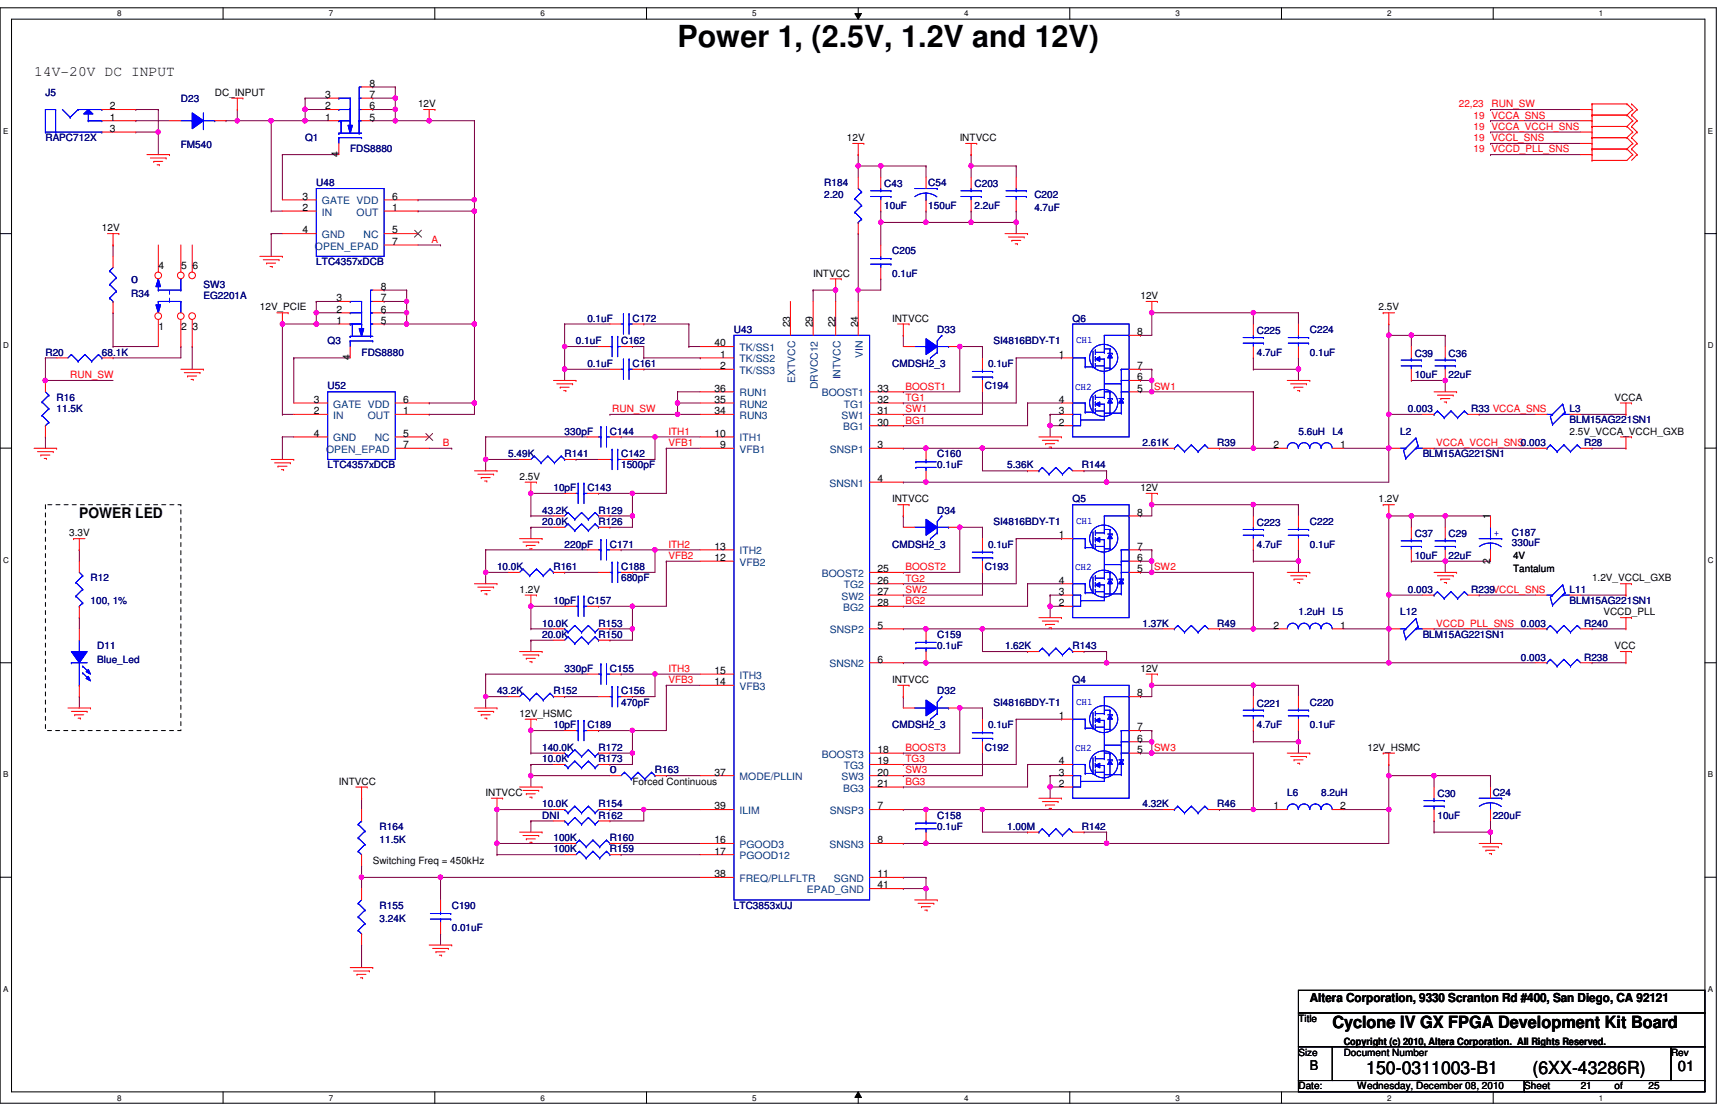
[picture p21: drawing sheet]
<svg xmlns="http://www.w3.org/2000/svg" width="432mm" height="279mm" viewBox="0 0 432 279" stroke-linecap="round" stroke-linejoin="round" font-family="sans-serif">
<defs><g id="words">
<text font-size="7.6" x="169.2" y="11.8">Power 1, (2.5V, 1.2V and 12V)</text>
<g font-size="4.5">
<text x="341.2" y="268.2">150-0311003-B1</text>
<text x="382.7" y="268.2">(6XX-43286R)</text>
</g>
<text font-size="4.2" x="332.7" y="256.8">Cyclone IV GX FPGA Development Kit Board</text>
<g font-size="3.6">
<text x="8.5" y="19">14V-20V DC INPUT</text>
<text x="19.8" y="129.4">POWER LED</text>
<text x="419" y="267.4">01</text>
</g>
<text font-size="3.3" x="327.1" y="267.2">B</text>
<text font-size="3.1" x="327.1" y="250.1">Altera Corporation, 9330 Scranton Rd #400, San Diego, CA 92121</text>
<g font-size="2.5" fill="#000080">
<text x="11.3" y="24">J5</text>
<text x="45.2" y="25.4">D23</text>
<text x="11.3" y="35.2">RAPC712X</text>
<text x="76.2" y="35.2">Q1</text>
<text x="45.2" y="36.9">FM540</text>
<text x="87.5" y="38.1">FDS8880</text>
<text x="79" y="46.5">U48</text>
<text x="205.9" y="46.5">R184</text>
<text x="220.8" y="46.8">C43</text>
<text x="231.8" y="46.5">C54</text>
<text x="243.4" y="46.8">C203</text>
<text x="205.9" y="49.3">2.20</text>
<text x="220.8" y="52.2">10uF</text>
<text x="231.8" y="52.2">150uF</text>
<text x="243.4" y="52.2">2.2uF</text>
<text x="258.3" y="49.3">C202</text>
<text x="258.3" y="52.7">4.7uF</text>
<text x="222.8" y="63.4">C205</text>
<text x="32.8" y="70.7">0</text>
<text x="50.8" y="71.9">SW3</text>
<text x="79" y="66.3">LTC4357xDCB</text>
<text x="222.8" y="69">0.1uF</text>
<text x="32.8" y="74.1">R34</text>
<text x="50.8" y="74.7">EG2201A</text>
<text x="146.7" y="80.3">0.1uF</text>
<text x="157.9" y="80.3">C172</text>
<text x="183.3" y="83.1">U43</text>
<text x="234.1" y="83.1">D33</text>
<text x="267.9" y="80.3">Q6</text>
<text x="313.9" y="83.4">C225</text>
<text x="327.1" y="83.1">C224</text>
<text x="11.3" y="88.8">R20</text>
<text x="25.4" y="88.8">68.1K</text>
<text x="81.8" y="86">Q3</text>
<text x="90.3" y="88.8">FDS8880</text>
<text x="143.8" y="86">0.1uF</text>
<text x="155.1" y="86">C162</text>
<text x="248.2" y="86">SI4816BDY-T1</text>
<text x="313.9" y="88.8">4.7uF</text>
<text x="327.1" y="88.8">0.1uF</text>
<text x="353.3" y="89.1">C39</text>
<text x="361.8" y="89.1">C36</text>
<text x="146.7" y="91.6">0.1uF</text>
<text x="157.9" y="91.6">C161</text>
<text x="222.8" y="91.6">CMDSH2_3</text>
<text x="246.8" y="91.6">0.1uF</text>
<text x="353.3" y="94.4">10uF</text>
<text x="361.8" y="94.4">22uF</text>
<text x="14.1" y="100.1">R16</text>
<text x="81.8" y="97.2">U52</text>
<text x="245.9" y="97.2">C194</text>
<text x="14.1" y="102.9">11.5K</text>
<text x="351.6" y="102.9">0.003</text>
<text x="367.4" y="102.9">R33 VCCA_SNS</text>
<text x="392" y="102.9">L3</text>
<text x="392" y="105.7">BLM15AG221SN1</text>
<text x="141" y="108.5">330pF</text>
<text x="152.3" y="108.5">C144</text>
<text x="285.4" y="111.3">2.61K</text>
<text x="304" y="111.3">R39</text>
<text x="324.3" y="108.5">5.6uH</text>
<text x="332.7" y="108.5">L4</text>
<text x="349.7" y="108.5">L2</text>
<text x="395.6" y="111.3">R28</text>
<text x="81.8" y="117">LTC4357xDCB</text>
<text x="126.9" y="114.2">5.49K</text>
<text x="141" y="114.2">R141</text>
<text x="155.1" y="114.2">C142</text>
<text x="155.1" y="117">1500pF</text>
<text x="234.1" y="114.2">C160</text>
<text x="234.1" y="117">0.1uF</text>
<text x="251.5" y="117">5.36K</text>
<text x="270.2" y="117">R144</text>
<text x="355.3" y="114.2">BLM15AG221SN1</text>
<text x="138.2" y="122.6">10pF</text>
<text x="146.7" y="122.6">C143</text>
<text x="267.9" y="125.4">Q5</text>
<text x="135.4" y="131.1">20.0K</text>
<text x="135.4" y="128.3">43.2K</text>
<text x="149.5" y="131.1">R126</text>
<text x="149.5" y="128.3">R129</text>
<text x="234.1" y="128.3">D34</text>
<text x="248.2" y="131.1">SI4816BDY-T1</text>
<text x="313.9" y="131.4">C223</text>
<text x="327.1" y="131.1">C222</text>
<text x="141" y="136.7">220pF</text>
<text x="152.3" y="136.7">C171</text>
<text x="222.8" y="136.7">CMDSH2_3</text>
<text x="246.8" y="136.7">0.1uF</text>
<text x="313.9" y="136.7">4.7uF</text>
<text x="327.1" y="136.7">0.1uF</text>
<text x="353.3" y="134.2">C37</text>
<text x="361.8" y="134.2">C29</text>
<text x="377.6" y="133.9">C187</text>
<text x="377.6" y="136.4">330uF</text>
<text x="124.1" y="142.4">10.0K</text>
<text x="138.2" y="142.4">R161</text>
<text x="155.1" y="142.4">C188</text>
<text x="245.9" y="142.4">C193</text>
<text x="353.3" y="139.5">10uF</text>
<text x="361.8" y="139.5">22uF</text>
<text x="22.6" y="145.2">R12</text>
<text x="155.1" y="145.2">680pF</text>
<text x="351.6" y="148">0.003</text>
<text x="367.4" y="148">R239VCCL_SNS</text>
<text x="392" y="148">L11</text>
<text x="22.6" y="150.8">100, 1%</text>
<text x="138.2" y="150.8">10pF</text>
<text x="146.7" y="150.8">C157</text>
<text x="324.3" y="153.6">1.2uH</text>
<text x="332.7" y="153.6">L5</text>
<text x="349.7" y="153.6">L12</text>
<text x="392" y="150.8">BLM15AG221SN1</text>
<text x="135.4" y="159.3">20.0K</text>
<text x="135.4" y="156.5">10.0K</text>
<text x="149.5" y="159.3">R150</text>
<text x="149.5" y="156.5">R153</text>
<text x="234.1" y="159.3">C159</text>
<text x="285.4" y="156.5">1.37K</text>
<text x="304" y="156.5">R49</text>
<text x="355.3" y="159.3">BLM15AG221SN1</text>
<text x="395.6" y="156.5">R240</text>
<text x="24.3" y="162.1">D11</text>
<text x="24.3" y="165.5">Blue_Led</text>
<text x="141" y="167.7">330pF</text>
<text x="152.3" y="167.7">C155</text>
<text x="234.1" y="162.1">0.1uF</text>
<text x="251" y="162.1">1.62K</text>
<text x="267.9" y="162.1">R143</text>
<text x="379.8" y="164.9">0.003</text>
<text x="395.6" y="164.9">R238</text>
<text x="124.1" y="173.4">43.2K</text>
<text x="138.2" y="173.4">R152</text>
<text x="155.1" y="173.4">C156</text>
<text x="234.1" y="173.4">D32</text>
<text x="267.9" y="170.6">Q4</text>
<text x="155.1" y="176.2">470pF</text>
<text x="248.2" y="176.2">SI4816BDY-T1</text>
<text x="313.9" y="176.5">C221</text>
<text x="327.1" y="176.2">C220</text>
<text x="138.2" y="181.8">10pF</text>
<text x="146.7" y="181.8">C189</text>
<text x="222.8" y="181.8">CMDSH2_3</text>
<text x="246.8" y="181.8">0.1uF</text>
<text x="313.9" y="181.8">4.7uF</text>
<text x="327.1" y="181.8">0.1uF</text>
<text x="135.4" y="187.5">140.0K</text>
<text x="135.4" y="190.3">10.0K</text>
<text x="149.5" y="187.5">R172</text>
<text x="149.5" y="190.3">R173</text>
<text x="245.9" y="187.5">C192</text>
<text x="152.3" y="193.1">0</text>
<text x="163.6" y="193.1">R163</text>
<text x="135.4" y="201.5">10.0K</text>
<text x="149.5" y="201.5">R154</text>
<text x="285.4" y="201.5">4.32K</text>
<text x="304" y="201.5">R46</text>
<text x="321.5" y="198.8">L6</text>
<text x="329.9" y="198.8">8.2uH</text>
<text x="359" y="199">C30</text>
<text x="372.8" y="198.8">C24</text>
<text x="94.8" y="207.2">R164</text>
<text x="135.4" y="204.4">DNI</text>
<text x="149.5" y="204.4">R162</text>
<text x="234.1" y="204.4">C158</text>
<text x="234.1" y="207.2">0.1uF</text>
<text x="251.5" y="207.2">1.00M</text>
<text x="270.2" y="207.2">R142</text>
<text x="359" y="204.4">10uF</text>
<text x="372.8" y="204.4">220uF</text>
<text x="94.8" y="210.6">11.5K</text>
<text x="138.2" y="212.9">100K</text>
<text x="138.2" y="210">100K</text>
<text x="152.3" y="212.9">R159</text>
<text x="152.3" y="210">R160</text>
<text x="94.8" y="226.9">R155</text>
<text x="112.8" y="226.9">C190</text>
<text x="183.3" y="226.9">LTC3853xUJ</text>
<text x="94.8" y="230.3">3.24K</text>
<text x="112.8" y="232.6">0.01uF</text>
</g>
<g font-size="2.5">
<text x="53.6" y="24">DC_INPUT</text>
<text x="92.3" y="21.7">8</text>
<text x="27.4" y="27.3">2</text>
<text x="81.2" y="27.3">2</text>
<text x="81.2" y="24.5">3</text>
<text x="92.3" y="27.3">6</text>
<text x="92.3" y="24.5">7</text>
<text x="104.4" y="26.8">12V</text>
<text x="27.4" y="32.9">3</text>
<text x="27.4" y="30.1">1</text>
<text x="81.2" y="30.1">1</text>
<text x="92.3" y="30.1">5</text>
<text x="211.5" y="35.2">12V</text>
<text x="239.7" y="35.2">INTVCC</text>
<text x="84.6" y="39.2" transform="rotate(-90 84.6 39.2)">4</text>
<text x="75.6" y="52.7">2</text>
<text x="75.6" y="49.9">3</text>
<text x="97.9" y="52.7">1</text>
<text x="97.9" y="49.9">6</text>
<text x="25.4" y="57.8">12V</text>
<text x="75.6" y="58.3">4</text>
<text x="97.9" y="58.3">5</text>
<text x="97.9" y="61.1">7</text>
<text x="39.6" y="67.1">4</text>
<text x="45.2" y="67.1">5</text>
<text x="48" y="67.1">6</text>
<text x="203.1" y="69">INTVCC</text>
<text x="64.9" y="77.5">12V_PCIE</text>
<text x="84" y="75.2">3</text>
<text x="95.1" y="75.2">7</text>
<text x="95.1" y="72.4">8</text>
<text x="284.8" y="74.7">12V</text>
<text x="344.3" y="77.5">2.5V</text>
<text x="39.6" y="82.4">1</text>
<text x="45.2" y="82.4">2</text>
<text x="48" y="82.4">3</text>
<text x="84" y="80.9">1</text>
<text x="84" y="78.1">2</text>
<text x="95.1" y="80.9">5</text>
<text x="95.1" y="78.1">6</text>
<text x="197.4" y="81.7" transform="rotate(-90 197.4 81.7)">23</text>
<text x="203" y="81.7" transform="rotate(-90 203 81.7)">29</text>
<text x="208.7" y="81.7" transform="rotate(-90 208.7 81.7)">22</text>
<text x="214.3" y="81.7" transform="rotate(-90 214.3 81.7)">24</text>
<text x="222.8" y="80.3">INTVCC</text>
<text x="284" y="83.7">8</text>
<text x="87.4" y="90" transform="rotate(-90 87.4 90)">4</text>
<text x="178.4" y="86.5">40</text>
<text x="179.9" y="89.3">1</text>
<text x="264.5" y="89.3">1</text>
<text x="179.9" y="92.2">2</text>
<text x="284" y="92.2">7</text>
<text x="284" y="95">6</text>
<text x="78.4" y="100.6">3</text>
<text x="100.7" y="100.6">6</text>
<text x="178.4" y="97.8">36</text>
<text x="178.4" y="100.6">35</text>
<text x="219.2" y="100.6">32</text>
<text x="219.2" y="97.8">33</text>
<text x="264.5" y="100.6">4</text>
<text x="284" y="97.8">5</text>
<text x="403.2" y="100.1">VCCA</text>
<text x="78.4" y="103.4">2</text>
<text x="100.7" y="103.4">1</text>
<text x="178.4" y="103.4">34</text>
<text x="219.2" y="103.4">31</text>
<text x="219.2" y="106.3">30</text>
<text x="264.5" y="106.3">2</text>
<text x="264.5" y="103.4">3</text>
<text x="78.4" y="109.1">4</text>
<text x="100.7" y="109.1">5</text>
<text x="100.7" y="111.9">7</text>
<text x="178.4" y="109.1">10</text>
<text x="179.9" y="111.9">9</text>
<text x="219.2" y="111.9">3</text>
<text x="318.1" y="111.9">2</text>
<text x="334.7" y="111.9">1</text>
<text x="392" y="108.5">2.5V_VCCA_VCCH_GXB</text>
<text x="129.8" y="119.8">2.5V</text>
<text x="219.2" y="120.4">4</text>
<text x="222.8" y="125.4">INTVCC</text>
<text x="284.8" y="122.6">12V</text>
<text x="344.3" y="125.4">1.2V</text>
<text x="284" y="128.8">8</text>
<text x="372.2" y="129.7" transform="rotate(-90 372.2 129.7)">1</text>
<text x="17.3" y="133.9">3.3V</text>
<text x="178.4" y="137.2">13</text>
<text x="264.5" y="134.5">1</text>
<text x="284" y="137.2">7</text>
<text x="178.4" y="140.1">12</text>
<text x="219.2" y="142.9">25</text>
<text x="284" y="142.9">5</text>
<text x="284" y="140.1">6</text>
<text x="372.2" y="140.7" transform="rotate(-90 372.2 140.7)">2</text>
<text x="377.9" y="139.5">4V</text>
<text x="377.9" y="142.9">Tantalum</text>
<text x="129.8" y="148">1.2V</text>
<text x="219.2" y="145.7">26</text>
<text x="219.2" y="148.5">27</text>
<text x="264.5" y="145.7">4</text>
<text x="264.5" y="148.5">3</text>
<text x="397.6" y="145.2">1.2V_VCCL_GXB</text>
<text x="219.2" y="151.3">28</text>
<text x="264.5" y="151.3">2</text>
<text x="400.4" y="153.6">VCCD_PLL</text>
<text x="219.2" y="157">5</text>
<text x="318.1" y="157">2</text>
<text x="334.7" y="157">1</text>
<text x="219.2" y="165.4">6</text>
<text x="284.8" y="167.7">12V</text>
<text x="403.2" y="162.1">VCC</text>
<text x="178.4" y="171.1">14</text>
<text x="178.4" y="168.3">15</text>
<text x="222.8" y="170.6">INTVCC</text>
<text x="284" y="173.9">8</text>
<text x="129.8" y="179">12V_HSMC</text>
<text x="264.5" y="179.5">1</text>
<text x="284" y="182.4">7</text>
<text x="284" y="185.2">6</text>
<text x="219.2" y="190.8">19</text>
<text x="219.2" y="188">18</text>
<text x="264.5" y="190.8">4</text>
<text x="284" y="188">5</text>
<text x="341.5" y="187.5">12V_HSMC</text>
<text x="84.6" y="195.9">INTVCC</text>
<text x="157.9" y="195.9">Forced Continuous</text>
<text x="178.4" y="193.6">37</text>
<text x="219.2" y="193.6">20</text>
<text x="219.2" y="196.5">21</text>
<text x="264.5" y="196.5">2</text>
<text x="264.5" y="193.6">3</text>
<text x="121.3" y="198.8">INTVCC</text>
<text x="178.4" y="202.1">39</text>
<text x="219.2" y="202.1">7</text>
<text x="318.1" y="202.1">1</text>
<text x="334.7" y="202.1">2</text>
<text x="93.1" y="215.6">Switching Freq = 450kHz</text>
<text x="178.4" y="213.4">17</text>
<text x="178.4" y="210.6">16</text>
<text x="219.2" y="210.6">8</text>
<text x="178.4" y="219">38</text>
<text x="219.2" y="219">11</text>
<text x="219.2" y="221.8">41</text>
<text x="324.3" y="255.1">Title</text>
<text x="324.3" y="263.6">Size</text>
<text x="335.6" y="260.9">Copyright (c) 2010, Altera Corporation. All Rights Reserved.</text>
<text x="335.6" y="263.6">Document Number</text>
<text x="417.3" y="263.6">Rev</text>
<text x="324.3" y="272">Date:</text>
<text x="339" y="272">Wednesday, December 08, 2010</text>
<text x="380.7" y="272">Sheet</text>
<text x="394.8" y="272">21</text>
<text x="403.2" y="272">of</text>
<text x="411.7" y="272">25</text>
</g>
<g font-size="2.5" fill="#f00">
<text x="364.3" y="26.8">22,23</text>
<text x="368" y="29.6">19 VCCA_SNS</text>
<text x="372.5" y="26.8">RUN_SW</text>
<text x="368" y="32.4">19 VCCA_VCCH_SNS</text>
<text x="368" y="35.2">19 VCCL_SNS</text>
<text x="368" y="38.1">19 VCCD_PLL_SNS</text>
<text x="107.7" y="60.6">A</text>
<text x="17.5" y="94.4">RUN_SW</text>
<text x="226.1" y="100.1">TG1</text>
<text x="226.1" y="97.3">BOOST1</text>
<text x="288.2" y="97.3">SW1</text>
<text x="152.9" y="102.9">RUN_SW</text>
<text x="226.1" y="105.7">BG1</text>
<text x="226.1" y="102.9">SW1</text>
<text x="110.6" y="111.4">B</text>
<text x="167" y="108.5">ITH1</text>
<text x="167" y="111.4">VFB1</text>
<text x="358.7" y="111.4">VCCA_VCCH_SNS0.003</text>
<text x="167" y="136.7">ITH2</text>
<text x="167" y="139.6">VFB2</text>
<text x="226.1" y="142.4">BOOST2</text>
<text x="288.2" y="142.4">SW2</text>
<text x="226.1" y="145.2">TG2</text>
<text x="226.1" y="148">SW2</text>
<text x="226.1" y="150.8">BG2</text>
<text x="358.7" y="156.5">VCCD_PLL_SNS 0.003</text>
<text x="167" y="167.8">ITH3</text>
<text x="167" y="170.6">VFB3</text>
<text x="226.1" y="187.5">BOOST3</text>
<text x="226.1" y="190.3">TG3</text>
<text x="288.2" y="187.5">SW3</text>
<text x="226.1" y="196">BG3</text>
<text x="226.1" y="193.1">SW3</text>
</g>
<g font-size="2.5" fill="#004080">
<text x="80.4" y="53.8">IN</text>
<text x="80.4" y="51.1">GATE VDD</text>
<text x="89.1" y="53.8">OUT</text>
<text x="80.4" y="59.5">GND</text>
<text x="90.8" y="59.5">NC</text>
<text x="78.7" y="62.3">OPEN_EPAD</text>
<text x="184.7" y="87.7">TK/SS1</text>
<text x="215.5" y="89.5" transform="rotate(-90 215.5 89.5)">VIN</text>
<text x="184.7" y="90.5">TK/SS2</text>
<text x="184.7" y="93.3">TK/SS3</text>
<text x="198.6" y="95.6" transform="rotate(-90 198.6 95.6)">EXTVCC</text>
<text x="209.9" y="94.7" transform="rotate(-90 209.9 94.7)">INTVCC</text>
<text x="83.2" y="101.8">GATE VDD</text>
<text x="184.7" y="99">RUN1</text>
<text x="184.7" y="101.8">RUN2</text>
<text x="204.3" y="97.2" transform="rotate(-90 204.3 97.2)">DRVCC12</text>
<text x="205.2" y="99">BOOST1</text>
<text x="210.7" y="101.8">TG1</text>
<text x="83.2" y="104.6">IN</text>
<text x="91.9" y="104.6">OUT</text>
<text x="184.7" y="104.6">RUN3</text>
<text x="210.1" y="104.6">SW1</text>
<text x="210.6" y="107.4">BG1</text>
<text x="81.4" y="113.1">OPEN_EPAD</text>
<text x="83.2" y="110.2">GND</text>
<text x="93.6" y="110.2">NC</text>
<text x="184.7" y="113.1">VFB1</text>
<text x="184.7" y="110.2">ITH1</text>
<text x="207.3" y="113.1">SNSP1</text>
<text x="207.1" y="121.5">SNSN1</text>
<text x="184.7" y="141.3">VFB2</text>
<text x="184.7" y="138.4">ITH2</text>
<text x="205.2" y="144.1">BOOST2</text>
<text x="210.1" y="149.7">SW2</text>
<text x="210.7" y="146.9">TG2</text>
<text x="210.6" y="152.5">BG2</text>
<text x="207.3" y="158.2">SNSP2</text>
<text x="207.1" y="166.6">SNSN2</text>
<text x="184.7" y="172.3">VFB3</text>
<text x="184.7" y="169.5">ITH3</text>
<text x="205.2" y="189.2">BOOST3</text>
<text x="184.7" y="194.8">MODE/PLLIN</text>
<text x="210.1" y="194.8">SW3</text>
<text x="210.6" y="197.7">BG3</text>
<text x="210.7" y="192">TG3</text>
<text x="184.7" y="203.3">ILIM</text>
<text x="207.3" y="203.3">SNSP3</text>
<text x="184.7" y="214.5">PGOOD12</text>
<text x="184.7" y="211.8">PGOOD3</text>
<text x="207.1" y="211.8">SNSN3</text>
<text x="184.7" y="220.2">FREQ/PLLFLTR</text>
<text x="208.3" y="220.2">SGND</text>
<text x="201.5" y="223">EPAD_GND</text>
</g>
<g font-size="2.5" fill="#00f">
<text x="268.7" y="85.7">CH1</text>
<text x="268.5" y="97.3">CH2</text>
<text x="268.7" y="130.8">CH1</text>
<text x="373.1" y="133.9">+</text>
<text x="268.5" y="142.4">CH2</text>
<text x="268.7" y="175.9">CH1</text>
<text x="268.5" y="187.5">CH2</text>
</g>
<g font-size="2">
<text x="29.3" y="4.1">8</text>
<text x="82.1" y="4.1">7</text>
<text x="135" y="4.1">6</text>
<text x="187.9" y="4.1">5</text>
<text x="240.7" y="4.1">4</text>
<text x="293.6" y="4.1">3</text>
<text x="346.5" y="4.1">2</text>
<text x="399.3" y="4.1">1</text>
<text x=".8" y="33.4">E</text>
<text x="426.5" y="33.4">E</text>
<text x=".8" y="86.9">D</text>
<text x="426.5" y="86.9">D</text>
<text x=".8" y="140.5">C</text>
<text x="426.5" y="140.5">C</text>
<text x=".8" y="194.1">B</text>
<text x="426.5" y="194.1">B</text>
<text x=".8" y="247.6">A</text>
<text x="426.5" y="247.6">A</text>
<text x="29.3" y="274.8">8</text>
<text x="82.1" y="274.8">7</text>
<text x="135" y="274.8">6</text>
<text x="187.9" y="274.8">5</text>
<text x="240.7" y="274.8">4</text>
<text x="293.6" y="274.8">3</text>
<text x="346.5" y="274.8">2</text>
<text x="399.3" y="274.8">1</text>
</g>
</g></defs>
<path d="M0 1.9h428.6v273.6h-428.6zM2.9 4.8h422.9v267.8h-422.9z" fill="none" stroke="#000" stroke-width=".25"/>
<g fill="#fff">
<path d="M29.3 2.3h1.1v2.2h-1.1z"/>
<path d="M29.3 273h1.1v2.2h-1.1z"/>
</g>
<path d="M55.7 1.9v2.9M55.7 272.6v2.9" fill="none" stroke="#000" stroke-width=".25"/>
<g fill="#fff">
<path d="M82.1 2.3h1.1v2.2h-1.1z"/>
<path d="M82.1 273h1.1v2.2h-1.1z"/>
</g>
<path d="M108.6 1.9v2.9M108.6 272.6v2.9" fill="none" stroke="#000" stroke-width=".25"/>
<g fill="#fff">
<path d="M135 2.3h1.1v2.2h-1.1z"/>
<path d="M135 273h1.1v2.2h-1.1z"/>
</g>
<path d="M161.5 1.9v2.9M161.5 272.6v2.9" fill="none" stroke="#000" stroke-width=".25"/>
<g fill="#fff">
<path d="M187.9 2.3h1.1v2.2h-1.1z"/>
<path d="M187.9 273h1.1v2.2h-1.1z"/>
</g>
<path d="M213.5 3.4h1.6l-.8 1.4zM214.3 1.9v2.9M214.3 272.6l.8 1.4h-1.6zM214.3 272.6v2.9" fill="none" stroke="#000" stroke-width=".25"/>
<path d="M213.5 3.4h1.6l-.8 1.4zM214.3 272.6l.8 1.4h-1.6z" fill="#000"/>
<g fill="#fff">
<path d="M240.7 2.3h1.2v2.2h-1.2z"/>
<path d="M240.7 273h1.2v2.2h-1.2z"/>
</g>
<path d="M267.2 1.9v2.9M267.2 272.6v2.9" fill="none" stroke="#000" stroke-width=".25"/>
<g fill="#fff">
<path d="M293.6 2.3h1.1v2.2h-1.1z"/>
<path d="M293.6 273h1.1v2.2h-1.1z"/>
</g>
<path d="M320 1.9v2.9M320 272.6v2.9" fill="none" stroke="#000" stroke-width=".25"/>
<g fill="#fff">
<path d="M346.5 2.3h1.1v2.2h-1.1z"/>
<path d="M346.5 273h1.1v2.2h-1.1z"/>
</g>
<path d="M372.9 1.9v2.9M372.9 272.6v2.9" fill="none" stroke="#000" stroke-width=".25"/>
<g fill="#fff">
<path d="M399.3 2.3h1.1v2.2h-1.1z"/>
<path d="M399.3 273h1.1v2.2h-1.1z"/>
<path d="M.8 31.5h1.3v2.3h-1.3z"/>
<path d="M426.5 31.5h1.3v2.3h-1.3z"/>
<path d="M.8 85.1h1.4v2.2h-1.4z"/>
<path d="M426.5 85.1h1.4v2.2h-1.4z"/>
</g>
<path d="M0 58.3h2.9M425.8 58.3h2.8" fill="none" stroke="#000" stroke-width=".25"/>
<g fill="#fff">
<path d="M.8 138.6h1.4v2.3h-1.4z"/>
<path d="M426.5 138.6h1.4v2.3h-1.4z"/>
</g>
<path d="M0 111.9h2.9M425.8 111.9h2.8" fill="none" stroke="#000" stroke-width=".25"/>
<g fill="#fff">
<path d="M.8 192.2h1.3v2.3h-1.3z"/>
<path d="M426.5 192.2h1.3v2.3h-1.3z"/>
</g>
<path d="M0 165.5h2.9M425.8 165.5h2.8" fill="none" stroke="#000" stroke-width=".25"/>
<g fill="#fff">
<path d="M.8 245.8h1.3v2.2h-1.3z"/>
<path d="M426.5 245.8h1.3v2.2h-1.3z"/>
</g>
<path d="M0 219h2.9M425.8 219h2.8" fill="none" stroke="#000" stroke-width=".25"/>
<g fill="none" stroke="#800040" stroke-width=".25">
<path d="M33.9 33h.1M33.9 27.3h.1M33.9 33h5.6M33.9 27.3h5.6M59.3 27.3h.1M59.3 30.1h.1M59.3 27.3v2.8M59.3 30.1h8.4M28.2 61.2h.1M28.2 78.1h.1M28.2 61.2v2.8M28.2 78.1v8.4"/>
<path d="M28.2 86.5h.1M28.2 86.5h11.3M45.2 86.5h.1M45.2 86.5v2.9M48 86.5h.1M48 86.5v5.7"/>
</g>
<circle cx="59.2" cy="30.1" r=".55" fill="#f0f"/>
<circle cx="59.2" cy="30.1" r=".55" fill="none" stroke="#f0f" stroke-width=".25"/>
<path d="M39.5 27.3h.1M39.5 27.3v5.7M19.8 137.3h.1M19.8 137.3v2.8M19.8 154.2h.1M19.8 154.2v2.8M19.8 173.9h.1M19.8 173.9v2.9" fill="none" stroke="#800040" stroke-width=".25"/>
<circle cx="39.5" cy="33" r=".55" fill="#f0f"/>
<circle cx="39.5" cy="33" r=".55" fill="none" stroke="#f0f" stroke-width=".25"/>
<g fill="none" stroke="#800040" stroke-width=".25">
<path d="M33.9 30.1h.1M33.9 30.1h8.4M39.5 33h.1M39.5 33v5.6M56.4 30.1h.1M56.4 30.1h2.9M372.2 27.3h.1M372.2 27.3h22.6M28.2 89.4h.1M28.2 89.4h17M73.4 89.4h.1M73.4 89.4h14.1"/>
<path d="M73.4 89.4v11.2M101.6 80.9h.1M101.6 80.9h16.9M70.5 109.1h.1M70.5 109.1h2.9M118.5 100.6h.1M118.5 100.6v2.9"/>
</g>
<circle cx="118.4" cy="80.9" r=".56" fill="#f0f"/>
<circle cx="118.4" cy="80.9" r=".56" fill="none" stroke="#f0f" stroke-width=".25"/>
<path d="M95.9 72.4h.1M95.9 75.3h.1M95.9 72.4h5.7M95.9 75.3h5.7M101.6 72.4h.1M101.6 75.3h.1M101.6 72.4v5.7" fill="none" stroke="#800040" stroke-width=".25"/>
<circle cx="101.5" cy="75.2" r=".54" fill="#f0f"/>
<circle cx="101.5" cy="75.2" r=".54" fill="none" stroke="#f0f" stroke-width=".25"/>
<path d="M95.9 78.1h.1M95.9 78.1h5.7M101.6 78.1h.1M101.6 78.1v2.8" fill="none" stroke="#800040" stroke-width=".25"/>
<circle cx="101.5" cy="80.9" r=".55" fill="#f0f"/>
<circle cx="101.5" cy="80.9" r=".55" fill="none" stroke="#f0f" stroke-width=".25"/>
<circle cx="101.5" cy="78.1" r=".55" fill="#f0f"/>
<circle cx="101.5" cy="78.1" r=".55" fill="none" stroke="#f0f" stroke-width=".25"/>
<path d="M70.5 80.9h.1M70.5 80.9v22.6M70.5 103.5h.1M70.5 103.5h2.9" fill="none" stroke="#800040" stroke-width=".25"/>
<circle cx="70.5" cy="80.9" r=".56" fill="#f0f"/>
<circle cx="70.5" cy="80.9" r=".56" fill="none" stroke="#f0f" stroke-width=".25"/>
<path d="M79 80.9h.1M79 80.9h5.6" fill="none" stroke="#800040" stroke-width=".25"/>
<circle cx="79" cy="80.9" r=".56" fill="#f0f"/>
<circle cx="79" cy="80.9" r=".56" fill="none" stroke="#f0f" stroke-width=".25"/>
<path d="M79 75.3h.1M79 78.1h.1M79 75.3h5.6M79 75.3v5.6M79 78.1h5.6" fill="none" stroke="#800040" stroke-width=".25"/>
<circle cx="79" cy="78.1" r=".56" fill="#f0f"/>
<circle cx="79" cy="78.1" r=".56" fill="none" stroke="#f0f" stroke-width=".25"/>
<path d="M118.5 52.7h.1M118.5 52.7v28.2" fill="none" stroke="#800040" stroke-width=".25"/>
<circle cx="118.4" cy="52.7" r=".56" fill="#f0f"/>
<circle cx="118.4" cy="52.7" r=".56" fill="none" stroke="#f0f" stroke-width=".25"/>
<path d="M93.1 27.3h.1M93.1 27.3h5.6M98.7 27.3h.1M98.7 27.3v2.8M67.7 58.3h.1M67.7 58.3h2.8M70.5 80.9h.1M70.5 80.9h8.5M95.9 80.9h.1M95.9 80.9h5.7" fill="none" stroke="#800040" stroke-width=".25"/>
<circle cx="98.7" cy="30.1" r=".56" fill="#f0f"/>
<circle cx="98.7" cy="30.1" r=".56" fill="none" stroke="#f0f" stroke-width=".25"/>
<circle cx="98.7" cy="27.3" r=".56" fill="#f0f"/>
<circle cx="98.7" cy="27.3" r=".56" fill="none" stroke="#f0f" stroke-width=".25"/>
<path d="M67.7 30.1h.1M67.7 30.1v22.6M70.5 38.6h.1M70.5 38.6v11.3M70.5 38.6h14.1M67.7 52.7h.1M67.7 52.7h2.8" fill="none" stroke="#800040" stroke-width=".25"/>
<circle cx="67.7" cy="30.1" r=".56" fill="#f0f"/>
<circle cx="67.7" cy="30.1" r=".56" fill="none" stroke="#f0f" stroke-width=".25"/>
<path d="M76.2 30.1h.1M76.2 30.1h5.6" fill="none" stroke="#800040" stroke-width=".25"/>
<circle cx="76.2" cy="30.1" r=".56" fill="#f0f"/>
<circle cx="76.2" cy="30.1" r=".56" fill="none" stroke="#f0f" stroke-width=".25"/>
<path d="M107.2 30.1h.1M107.2 30.1h11.3" fill="none" stroke="#800040" stroke-width=".25"/>
<circle cx="107.2" cy="30.1" r=".56" fill="#f0f"/>
<circle cx="107.2" cy="30.1" r=".56" fill="none" stroke="#f0f" stroke-width=".25"/>
<path d="M76.2 24.5h.1M76.2 27.3h.1M76.2 24.5h5.6M76.2 24.5v5.6M76.2 27.3h5.6M93.1 21.7h.1M93.1 21.7h5.6M98.7 21.7h.1M98.7 21.7v2.8" fill="none" stroke="#800040" stroke-width=".25"/>
<circle cx="76.2" cy="27.3" r=".56" fill="#f0f"/>
<circle cx="76.2" cy="27.3" r=".56" fill="none" stroke="#f0f" stroke-width=".25"/>
<path d="M67.7 30.1h.1M67.7 30.1h8.5M93.1 30.1h.1M93.1 24.5h.1M93.1 30.1h5.6M93.1 24.5h5.6M98.7 24.5h.1M98.7 24.5v2.8" fill="none" stroke="#800040" stroke-width=".25"/>
<circle cx="98.7" cy="24.5" r=".56" fill="#f0f"/>
<circle cx="98.7" cy="24.5" r=".56" fill="none" stroke="#f0f" stroke-width=".25"/>
<path d="M118.5 30.1h.1M118.5 30.1v22.6h-14.1M67.7 58.3h.1M67.7 58.3v5.7M104.4 49.9h.1M104.4 52.7h.1M104.4 49.9h14.1M118.5 49.9h.1M225.6 100.6h.1M225.6 106.3h.1M225.6 100.6h28.2M225.6 106.3h31" fill="none" stroke="#800040" stroke-width=".25"/>
<circle cx="118.4" cy="49.9" r=".56" fill="#f0f"/>
<circle cx="118.4" cy="49.9" r=".56" fill="none" stroke="#f0f" stroke-width=".25"/>
<path d="M225.6 97.8h.1M239.7 86.5h.1M239.7 86.5h5.7M239.7 86.5v11.3h-14.1" fill="none" stroke="#800040" stroke-width=".25"/>
<circle cx="239.7" cy="86.5" r=".56" fill="#f0f"/>
<circle cx="239.7" cy="86.5" r=".56" fill="none" stroke="#f0f" stroke-width=".25"/>
<g fill="none" stroke="#800040" stroke-width=".25">
<path d="M287.7 78.1h.1M287.7 78.1v5.6h-2.9M245.4 86.5h.1M245.4 86.5v2.9M253.8 89.4h.1M253.8 89.4v11.2M253.8 89.4h11.3M265.1 89.4h.1M284.8 95h.1M284.8 83.7h.1M284.8 97.8h.1M284.8 95h2.9"/>
<path d="M287.7 95h.1M287.7 95v2.8h-2.9M346.8 83.7h.1M346.8 83.7v19.8M256.6 100.6h.1M256.6 100.6v5.7M256.6 100.6h8.5"/>
</g>
<circle cx="346.8" cy="83.7" r=".56" fill="#f0f"/>
<circle cx="346.8" cy="83.7" r=".56" fill="none" stroke="#f0f" stroke-width=".25"/>
<path d="M313 97.8h.1M313 97.8v14.1" fill="none" stroke="#800040" stroke-width=".25"/>
<circle cx="313" cy="111.9" r=".55" fill="#f0f"/>
<circle cx="313" cy="111.9" r=".55" fill="none" stroke="#f0f" stroke-width=".25"/>
<path d="M324.3 78.1h.1M324.3 78.1v2.8M324.3 89.4h.1M324.3 92.2h.1M324.3 89.4v5.6" fill="none" stroke="#800040" stroke-width=".25"/>
<circle cx="324.3" cy="92.2" r=".56" fill="#f0f"/>
<circle cx="324.3" cy="92.2" r=".56" fill="none" stroke="#f0f" stroke-width=".25"/>
<path d="M287.7 78.1h.1M287.7 78.1h25.3M313 78.1h.1M313 78.1v2.8M313 89.4h.1M313 89.4v2.8" fill="none" stroke="#800040" stroke-width=".25"/>
<circle cx="313" cy="78.1" r=".55" fill="#f0f"/>
<circle cx="313" cy="78.1" r=".55" fill="none" stroke="#f0f" stroke-width=".25"/>
<circle cx="287.6" cy="78.1" r=".56" fill="#f0f"/>
<circle cx="287.6" cy="78.1" r=".56" fill="none" stroke="#f0f" stroke-width=".25"/>
<path d="M208.7 72.4h.1M208.7 72.4v2.9M245.4 97.8h.1M245.4 97.8v5.7" fill="none" stroke="#800040" stroke-width=".25"/>
<circle cx="208.7" cy="72.4" r=".56" fill="#f0f"/>
<circle cx="208.7" cy="72.4" r=".56" fill="none" stroke="#f0f" stroke-width=".25"/>
<path d="M346.8 111.9h.1M346.8 111.9v8.5" fill="none" stroke="#800040" stroke-width=".25"/>
<circle cx="346.8" cy="111.9" r=".56" fill="#f0f"/>
<circle cx="346.8" cy="111.9" r=".56" fill="none" stroke="#f0f" stroke-width=".25"/>
<path d="M346.8 103.5h.1M346.8 103.5h8.5M346.8 103.5v8.4M369.4 103.5h.1M369.4 103.5h14.1M394.8 103.5h11.3M406.1 103.5h.1" fill="none" stroke="#800040" stroke-width=".25"/>
<circle cx="346.8" cy="103.4" r=".55" fill="#f0f"/>
<circle cx="346.8" cy="103.4" r=".55" fill="none" stroke="#f0f" stroke-width=".25"/>
<path d="M372.2 30.1h.1M372.2 33h.1M372.2 30.1h22.6M372.2 33h22.6M262.3 103.5h.1M262.3 106.3h.1M262.3 103.5h2.8M262.3 106.3v2.8M358.1 111.9h.1M358.1 111.9h25.4M397.6 111.9h.1M397.6 111.9h8.5" fill="none" stroke="#800040" stroke-width=".25"/>
<circle cx="262.2" cy="106.3" r=".56" fill="#f0f"/>
<circle cx="262.2" cy="106.3" r=".56" fill="none" stroke="#f0f" stroke-width=".25"/>
<path d="M253.8 55.5h.1M253.8 55.5v2.8M203.1 72.4h.1M203.1 72.4v2.9M203.1 72.4h5.6M225.6 83.7h.1M225.6 83.7v2.8" fill="none" stroke="#800040" stroke-width=".25"/>
<circle cx="253.8" cy="55.5" r=".56" fill="#f0f"/>
<circle cx="253.8" cy="55.5" r=".56" fill="none" stroke="#f0f" stroke-width=".25"/>
<path d="M242.5 52.7h.1M242.5 52.7v2.8" fill="none" stroke="#800040" stroke-width=".25"/>
<circle cx="242.5" cy="55.5" r=".55" fill="#f0f"/>
<circle cx="242.5" cy="55.5" r=".55" fill="none" stroke="#f0f" stroke-width=".25"/>
<path d="M242.5 41.4h.1M242.5 41.4v2.8M242.5 41.4h11.3" fill="none" stroke="#800040" stroke-width=".25"/>
<circle cx="242.5" cy="41.4" r=".55" fill="#f0f"/>
<circle cx="242.5" cy="41.4" r=".55" fill="none" stroke="#f0f" stroke-width=".25"/>
<path d="M121.3 109.1h.1M121.3 114.7h.1M121.3 109.1h25.4M121.3 114.7v2.9M149.5 123.2h.1M149.5 123.2h8.4M157.9 123.2h.1M157.9 123.2v5.6" fill="none" stroke="#800040" stroke-width=".25"/>
<circle cx="157.9" cy="128.8" r=".55" fill="#f0f"/>
<circle cx="157.9" cy="128.8" r=".55" fill="none" stroke="#f0f" stroke-width=".25"/>
<path d="M121.3 109.1h.1M121.3 109.1v5.6M163.6 109.1h.1M163.6 109.1h11.3M132.6 123.2h.1M132.6 123.2h8.4M152.3 128.8h.1M152.3 128.8h5.6" fill="none" stroke="#800040" stroke-width=".25"/>
<circle cx="163.6" cy="109.1" r=".56" fill="#f0f"/>
<circle cx="163.6" cy="109.1" r=".56" fill="none" stroke="#f0f" stroke-width=".25"/>
<path d="M143.8 114.7h.1M143.8 114.7h5.7M163.6 109.1h.1M163.6 109.1v5.6M132.6 128.8h.1M132.6 123.2h.1M132.6 128.8h5.6M132.6 123.2v5.6" fill="none" stroke="#800040" stroke-width=".25"/>
<circle cx="132.5" cy="123.2" r=".56" fill="#f0f"/>
<circle cx="132.5" cy="123.2" r=".56" fill="none" stroke="#f0f" stroke-width=".25"/>
<path d="M132.6 131.7h.1M132.6 131.7h5.6M132.6 131.7v2.8M152.3 131.7h.1M157.9 128.8h.1M157.9 123.2h.1M157.9 128.8v2.9h-5.6M157.9 123.2h8.5" fill="none" stroke="#800040" stroke-width=".25"/>
<circle cx="157.9" cy="123.2" r=".55" fill="#f0f"/>
<circle cx="157.9" cy="123.2" r=".55" fill="none" stroke="#f0f" stroke-width=".25"/>
<path d="M169.2 97.8h.1M169.2 97.8h5.7M166.4 111.9h.1M166.4 111.9h8.5M166.4 111.9v11.3M169.2 103.5h.1M169.2 103.5h5.7" fill="none" stroke="#800040" stroke-width=".25"/>
<circle cx="169.2" cy="103.4" r=".55" fill="#f0f"/>
<circle cx="169.2" cy="103.4" r=".55" fill="none" stroke="#f0f" stroke-width=".25"/>
<path d="M169.2 100.6h.1M169.2 100.6v2.9M169.2 100.6h5.7" fill="none" stroke="#800040" stroke-width=".25"/>
<circle cx="169.2" cy="100.6" r=".56" fill="#f0f"/>
<circle cx="169.2" cy="100.6" r=".56" fill="none" stroke="#f0f" stroke-width=".25"/>
<path d="M169.2 97.8h.1M169.2 97.8v2.8M358.1 157h.1M358.1 157h25.4M346.8 165.5h.1M346.8 165.5h36.7" fill="none" stroke="#800040" stroke-width=".25"/>
<circle cx="346.8" cy="165.5" r=".56" fill="#f0f"/>
<circle cx="346.8" cy="165.5" r=".56" fill="none" stroke="#f0f" stroke-width=".25"/>
<path d="M284.8 128.8h.1M287.7 126h.1M287.7 126v2.8h-2.9M284.8 140.1h.1M284.8 142.9h.1M284.8 140.1h2.9M287.7 140.1h.1M287.7 140.1v2.8h-2.9" fill="none" stroke="#800040" stroke-width=".25"/>
<circle cx="287.6" cy="140.1" r=".56" fill="#f0f"/>
<circle cx="287.6" cy="140.1" r=".56" fill="none" stroke="#f0f" stroke-width=".25"/>
<path d="M394.8 148.6h11.3M406.1 148.6h.1M276.4 165.5h.1M276.4 165.5h70.4" fill="none" stroke="#800040" stroke-width=".25"/>
<circle cx="276.3" cy="165.5" r=".56" fill="#f0f"/>
<circle cx="276.3" cy="165.5" r=".56" fill="none" stroke="#f0f" stroke-width=".25"/>
<path d="M346.8 157h.1M346.8 157v8.5" fill="none" stroke="#800040" stroke-width=".25"/>
<circle cx="346.8" cy="157" r=".56" fill="#f0f"/>
<circle cx="346.8" cy="157" r=".56" fill="none" stroke="#f0f" stroke-width=".25"/>
<path d="M225.6 128.8h.1M225.6 128.8v2.9M239.7 131.7h.1M239.7 131.7h5.7M346.8 128.8h.1M346.8 128.8v19.8M262.3 148.6h.1M262.3 151.4h.1M262.3 148.6h2.8M262.3 151.4v2.8M346.8 148.6h.1M346.8 148.6h8.5" fill="none" stroke="#800040" stroke-width=".25"/>
<circle cx="346.8" cy="128.8" r=".56" fill="#f0f"/>
<circle cx="346.8" cy="128.8" r=".56" fill="none" stroke="#f0f" stroke-width=".25"/>
<path d="M239.7 131.7h.1M239.7 131.7v11.2h-14.1M253.8 134.5h.1M253.8 134.5v11.3M253.8 134.5h11.3M265.1 134.5h.1M225.6 142.9h.1" fill="none" stroke="#800040" stroke-width=".25"/>
<circle cx="239.7" cy="131.6" r=".55" fill="#f0f"/>
<circle cx="239.7" cy="131.6" r=".55" fill="none" stroke="#f0f" stroke-width=".25"/>
<path d="M287.7 126h.1M287.7 126h25.3" fill="none" stroke="#800040" stroke-width=".25"/>
<circle cx="313" cy="126" r=".55" fill="#f0f"/>
<circle cx="313" cy="126" r=".55" fill="none" stroke="#f0f" stroke-width=".25"/>
<circle cx="287.6" cy="126" r=".56" fill="#f0f"/>
<circle cx="287.6" cy="126" r=".56" fill="none" stroke="#f0f" stroke-width=".25"/>
<path d="M324.3 126h.1M324.3 126v2.8M245.4 142.9h.1M245.4 142.9v5.7M324.3 140.1h.1M324.3 140.1v2.8M397.6 157h.1M397.6 157h8.5" fill="none" stroke="#800040" stroke-width=".25"/>
<circle cx="324.3" cy="140.1" r=".56" fill="#f0f"/>
<circle cx="324.3" cy="140.1" r=".56" fill="none" stroke="#f0f" stroke-width=".25"/>
<path d="M245.4 131.7h.1M245.4 131.7v2.8M313 137.3h.1M313 126h.1M313 126v2.8M313 137.3v2.8M225.6 145.8h.1M225.6 151.4h.1M225.6 145.8h28.2M225.6 151.4h31M346.8 148.6h.1M346.8 148.6v8.4" fill="none" stroke="#800040" stroke-width=".25"/>
<circle cx="346.8" cy="148.5" r=".56" fill="#f0f"/>
<circle cx="346.8" cy="148.5" r=".56" fill="none" stroke="#f0f" stroke-width=".25"/>
<path d="M276.4 120.4h.1M276.4 120.4h70.4M256.6 145.8h.1M256.6 145.8v5.6M256.6 145.8h8.5M369.4 148.6h.1M369.4 148.6h14.1M397.6 165.5h.1M397.6 165.5h8.5" fill="none" stroke="#800040" stroke-width=".25"/>
<circle cx="276.3" cy="120.3" r=".56" fill="#f0f"/>
<circle cx="276.3" cy="120.3" r=".56" fill="none" stroke="#f0f" stroke-width=".25"/>
<path d="M372.2 35.8h.1M372.2 38.6h.1M372.2 35.8h22.6M372.2 38.6h22.6M313 188h.1M313 188v14.1" fill="none" stroke="#800040" stroke-width=".25"/>
<circle cx="313" cy="202.1" r=".54" fill="#f0f"/>
<circle cx="313" cy="202.1" r=".54" fill="none" stroke="#f0f" stroke-width=".25"/>
<path d="M284.8 173.9h.1M287.7 171.1h.1M287.7 171.1v2.8h-2.9M284.8 185.2h.1M284.8 188h.1M284.8 185.2h2.9M287.7 185.2h.1M287.7 185.2v2.8h-2.9" fill="none" stroke="#800040" stroke-width=".25"/>
<circle cx="287.6" cy="185.2" r=".56" fill="#f0f"/>
<circle cx="287.6" cy="185.2" r=".56" fill="none" stroke="#f0f" stroke-width=".25"/>
<path d="M276.4 210.6h.1M276.4 210.6h70.4" fill="none" stroke="#800040" stroke-width=".25"/>
<circle cx="276.3" cy="210.6" r=".56" fill="#f0f"/>
<circle cx="276.3" cy="210.6" r=".56" fill="none" stroke="#f0f" stroke-width=".25"/>
<path d="M346.8 202.1h.1M346.8 202.1v8.5" fill="none" stroke="#800040" stroke-width=".25"/>
<circle cx="346.8" cy="202.1" r=".55" fill="#f0f"/>
<circle cx="346.8" cy="202.1" r=".55" fill="none" stroke="#f0f" stroke-width=".25"/>
<path d="M239.7 176.8h.1M239.7 176.8h5.7M262.3 193.7h.1M262.3 196.5h.1M262.3 193.7h2.8M262.3 196.5v2.8" fill="none" stroke="#800040" stroke-width=".25"/>
<circle cx="262.2" cy="196.5" r=".56" fill="#f0f"/>
<circle cx="262.2" cy="196.5" r=".56" fill="none" stroke="#f0f" stroke-width=".25"/>
<path d="M313 185.2h.1M313 185.2h11.3" fill="none" stroke="#800040" stroke-width=".25"/>
<circle cx="324.3" cy="185.2" r=".56" fill="#f0f"/>
<circle cx="324.3" cy="185.2" r=".56" fill="none" stroke="#f0f" stroke-width=".25"/>
<path d="M225.6 173.9h.1M225.6 173.9v2.9M239.7 176.8h.1M239.7 176.8v11.2h-14.1M253.8 179.6h.1M253.8 179.6v11.3M253.8 179.6h11.3M265.1 179.6h.1M225.6 188h.1M346.8 190.9h.1M346.8 190.9v2.8" fill="none" stroke="#800040" stroke-width=".25"/>
<circle cx="239.7" cy="176.7" r=".56" fill="#f0f"/>
<circle cx="239.7" cy="176.7" r=".56" fill="none" stroke="#f0f" stroke-width=".25"/>
<path d="M287.7 171.1h.1M287.7 171.1h25.3" fill="none" stroke="#800040" stroke-width=".25"/>
<circle cx="313" cy="171.1" r=".55" fill="#f0f"/>
<circle cx="313" cy="171.1" r=".55" fill="none" stroke="#f0f" stroke-width=".25"/>
<circle cx="287.6" cy="171.1" r=".56" fill="#f0f"/>
<circle cx="287.6" cy="171.1" r=".56" fill="none" stroke="#f0f" stroke-width=".25"/>
<g fill="none" stroke="#800040" stroke-width=".25">
<path d="M121.3 137.3h.1M121.3 137.3h25.4M121.3 142.9h.1M121.3 142.9v2.9M149.5 151.4h.1M149.5 151.4h8.4M157.9 142.9h.1M157.9 151.4h.1M157.9 142.9h5.7M157.9 151.4v5.6M166.4 140.1h.1M166.4 140.1h8.5"/>
<path d="M166.4 140.1v11.3M245.4 176.8h.1M245.4 176.8v2.8M313 171.1h.1M313 171.1v2.8M324.3 171.1h.1M324.3 171.1v2.8M225.6 190.9h.1M225.6 196.5h.1M225.6 190.9h28.2M245.4 188h.1M245.4 188v5.7"/>
<path d="M256.6 190.9h.1M256.6 190.9h8.5M256.6 190.9v5.6h-31M313 182.4h.1M313 182.4v2.8M324.3 185.2h.1M324.3 185.2v2.8"/>
</g>
<circle cx="157.9" cy="157" r=".55" fill="#f0f"/>
<circle cx="157.9" cy="157" r=".55" fill="none" stroke="#f0f" stroke-width=".25"/>
<path d="M121.3 137.3h.1M121.3 137.3v5.6M163.6 137.3h.1M163.6 137.3h11.3M163.6 137.3v5.6M132.6 151.4h.1M132.6 151.4h8.4M152.3 157h.1M152.3 157h5.6" fill="none" stroke="#800040" stroke-width=".25"/>
<circle cx="163.6" cy="137.3" r=".56" fill="#f0f"/>
<circle cx="163.6" cy="137.3" r=".56" fill="none" stroke="#f0f" stroke-width=".25"/>
<path d="M132.6 157h.1M132.6 151.4h.1M132.6 157h5.6M132.6 151.4v5.6M141 142.9h.1M141 142.9h8.5" fill="none" stroke="#800040" stroke-width=".25"/>
<circle cx="132.5" cy="151.4" r=".56" fill="#f0f"/>
<circle cx="132.5" cy="151.4" r=".56" fill="none" stroke="#f0f" stroke-width=".25"/>
<path d="M157.9 151.4h.1M157.9 151.4h8.5" fill="none" stroke="#800040" stroke-width=".25"/>
<circle cx="157.9" cy="151.4" r=".55" fill="#f0f"/>
<circle cx="157.9" cy="151.4" r=".55" fill="none" stroke="#f0f" stroke-width=".25"/>
<g fill="none" stroke="#800040" stroke-width=".25">
<path d="M132.6 159.9h.1M132.6 159.9h5.6M132.6 159.9v2.8M152.3 159.9h.1M157.9 157h.1M157.9 157v2.9h-5.6M121.3 168.3h.1M121.3 173.9h.1M121.3 168.3h25.4M121.3 173.9v2.9M157.9 173.9h.1M157.9 173.9h5.7"/>
<path d="M166.4 171.1h.1M166.4 171.1h8.5M166.4 171.1v11.3M149.5 182.4h.1M149.5 182.4h8.4M157.9 182.4h.1M157.9 182.4v5.6"/>
</g>
<circle cx="157.9" cy="188" r=".54" fill="#f0f"/>
<circle cx="157.9" cy="188" r=".54" fill="none" stroke="#f0f" stroke-width=".25"/>
<path d="M121.3 168.3h.1M121.3 168.3v5.6M163.6 168.3h.1M163.6 168.3h11.3M132.6 182.4h.1M132.6 182.4h8.4M152.3 188h.1M152.3 188h5.6" fill="none" stroke="#800040" stroke-width=".25"/>
<circle cx="163.6" cy="168.3" r=".56" fill="#f0f"/>
<circle cx="163.6" cy="168.3" r=".56" fill="none" stroke="#f0f" stroke-width=".25"/>
<path d="M141 173.9h.1M141 173.9h8.5M163.6 168.3h.1M163.6 168.3v5.6M132.6 188h.1M132.6 182.4h.1M132.6 188h5.6M132.6 182.4v5.6" fill="none" stroke="#800040" stroke-width=".25"/>
<circle cx="132.5" cy="182.4" r=".56" fill="#f0f"/>
<circle cx="132.5" cy="182.4" r=".56" fill="none" stroke="#f0f" stroke-width=".25"/>
<path d="M157.9 182.4h.1M157.9 182.4h8.5" fill="none" stroke="#800040" stroke-width=".25"/>
<circle cx="157.9" cy="182.4" r=".55" fill="#f0f"/>
<circle cx="157.9" cy="182.4" r=".55" fill="none" stroke="#f0f" stroke-width=".25"/>
<path d="M132.6 190.9h.1M132.6 193.7h.1M132.6 190.9h5.6M132.6 193.7v2.8" fill="none" stroke="#800040" stroke-width=".25"/>
<circle cx="132.5" cy="193.7" r=".56" fill="#f0f"/>
<circle cx="132.5" cy="193.7" r=".56" fill="none" stroke="#f0f" stroke-width=".25"/>
<path d="M220 41.4h.1M220 41.4h11.3M231.3 41.4h.1M231.3 41.4v2.8M152.3 103.5h.1M152.3 103.5h16.9M152.3 190.9h.1M157.9 188h.1M157.9 188v2.9h-5.6" fill="none" stroke="#800040" stroke-width=".25"/>
<circle cx="220" cy="41.4" r=".56" fill="#f0f"/>
<circle cx="220" cy="41.4" r=".56" fill="none" stroke="#f0f" stroke-width=".25"/>
<path d="M214.3 38.6h.1M214.3 38.6v2.8" fill="none" stroke="#800040" stroke-width=".25"/>
<circle cx="214.3" cy="41.4" r=".55" fill="#f0f"/>
<circle cx="214.3" cy="41.4" r=".55" fill="none" stroke="#f0f" stroke-width=".25"/>
<path d="M220 41.4h.1M220 52.7h.1M220 41.4v2.8M220 52.7v2.8M231.3 55.5h.1M231.3 52.7h.1M231.3 55.5h11.2M231.3 52.7v2.8" fill="none" stroke="#800040" stroke-width=".25"/>
<circle cx="231.2" cy="55.5" r=".56" fill="#f0f"/>
<circle cx="231.2" cy="55.5" r=".56" fill="none" stroke="#f0f" stroke-width=".25"/>
<path d="M242.5 55.5h.1M242.5 55.5h11.3M346.8 193.7h25.4M358.1 193.7h.1M358.1 193.7v2.8M372.2 193.7h.1M372.2 193.7v2.8" fill="none" stroke="#800040" stroke-width=".25"/>
<circle cx="358.1" cy="193.7" r=".56" fill="#f0f"/>
<circle cx="358.1" cy="193.7" r=".56" fill="none" stroke="#f0f" stroke-width=".25"/>
<path d="M358.1 205h.1M358.1 207.8h.1M358.1 205v2.8M358.1 207.8h14.1" fill="none" stroke="#800040" stroke-width=".25"/>
<circle cx="372.2" cy="207.8" r=".56" fill="#f0f"/>
<circle cx="372.2" cy="207.8" r=".56" fill="none" stroke="#f0f" stroke-width=".25"/>
<path d="M352.5 128.8h.1M352.5 128.8h8.4M352.5 128.8v2.9M360.9 128.8h.1M360.9 128.8v2.9M372.2 207.8h.1M372.2 205h.1M372.2 205v5.6" fill="none" stroke="#800040" stroke-width=".25"/>
<circle cx="352.5" cy="128.8" r=".56" fill="#f0f"/>
<circle cx="352.5" cy="128.8" r=".56" fill="none" stroke="#f0f" stroke-width=".25"/>
<path d="M346.8 128.8h.1M346.8 128.8h5.7M352.5 140.1h.1M352.5 140.1h8.4" fill="none" stroke="#800040" stroke-width=".25"/>
<circle cx="360.9" cy="140.1" r=".56" fill="#f0f"/>
<circle cx="360.9" cy="140.1" r=".56" fill="none" stroke="#f0f" stroke-width=".25"/>
<path d="M352.5 83.7h.1M352.5 83.7h8.4M360.9 83.7h.1M360.9 83.7v2.8M360.9 140.1h.1M360.9 140.1v2.8" fill="none" stroke="#800040" stroke-width=".25"/>
<circle cx="352.5" cy="83.7" r=".56" fill="#f0f"/>
<circle cx="352.5" cy="83.7" r=".56" fill="none" stroke="#f0f" stroke-width=".25"/>
<path d="M352.5 83.7h.1M352.5 95h.1M352.5 83.7v2.8M352.5 95h8.4" fill="none" stroke="#800040" stroke-width=".25"/>
<circle cx="360.9" cy="95" r=".56" fill="#f0f"/>
<circle cx="360.9" cy="95" r=".56" fill="none" stroke="#f0f" stroke-width=".25"/>
<g fill="none" stroke="#800040" stroke-width=".25">
<path d="M346.8 83.7h.1M346.8 80.9h.1M346.8 83.7h5.7M346.8 80.9v2.8M360.9 95h.1M360.9 95v2.8M132.6 193.7h.1M132.6 190.9h.1M132.6 193.7h19.7M132.6 190.9v2.8M166.4 193.7h.1M166.4 193.7h8.5"/>
<path d="M124.1 202.1h.1M124.1 202.1h14.1M132.6 205h.1M132.6 205v2.8M132.6 205h5.6M160.8 202.1h.1M160.8 202.1h14.1"/>
</g>
<circle cx="160.7" cy="202.1" r=".55" fill="#f0f"/>
<circle cx="160.7" cy="202.1" r=".55" fill="none" stroke="#f0f" stroke-width=".25"/>
<path d="M124.1 210.6h.1M124.1 202.1h.1M124.1 210.6h16.9M124.1 202.1v8.5M152.3 205h.1M160.8 202.1h.1M160.8 202.1v2.9h-8.5" fill="none" stroke="#800040" stroke-width=".25"/>
<circle cx="124.1" cy="202.1" r=".55" fill="#f0f"/>
<circle cx="124.1" cy="202.1" r=".55" fill="none" stroke="#f0f" stroke-width=".25"/>
<path d="M124.1 213.4h.1M124.1 210.6h.1M124.1 213.4h16.9M124.1 210.6v2.8" fill="none" stroke="#800040" stroke-width=".25"/>
<circle cx="124.1" cy="210.6" r=".56" fill="#f0f"/>
<circle cx="124.1" cy="210.6" r=".56" fill="none" stroke="#f0f" stroke-width=".25"/>
<path d="M155.1 210.6h.1M155.1 213.4h.1M155.1 210.6h19.8M155.1 213.4h19.8M225.6 219.1h.1M225.6 219.1h5.7M225.6 221.9h.1M225.6 221.9h5.7M231.3 221.9h.1M231.3 221.9v2.8" fill="none" stroke="#800040" stroke-width=".25"/>
<circle cx="231.2" cy="221.9" r=".56" fill="#f0f"/>
<circle cx="231.2" cy="221.9" r=".56" fill="none" stroke="#f0f" stroke-width=".25"/>
<path d="M11.3 95h.1M11.3 95h16.9M231.3 219.1h.1M231.3 219.1v2.8" fill="none" stroke="#800040" stroke-width=".25"/>
<circle cx="11.3" cy="95" r=".56" fill="#f0f"/>
<circle cx="11.3" cy="95" r=".56" fill="none" stroke="#f0f" stroke-width=".25"/>
<g fill="none" stroke="#800040" stroke-width=".25">
<path d="M220 55.5h.1M220 55.5h11.3M11.3 89.4h.1M11.3 89.4v5.6M11.3 89.4h2.8M11.3 109.1h.1M11.3 109.1v2.8M225.6 103.5h.1M225.6 103.5h19.8M225.6 148.6h.1M225.6 148.6h19.8M225.6 193.7h.1"/>
<path d="M225.6 193.7h19.8M152.3 202.1h.1M152.3 202.1h8.5"/>
</g>
<circle cx="220" cy="55.5" r=".56" fill="#f0f"/>
<circle cx="220" cy="55.5" r=".56" fill="none" stroke="#f0f" stroke-width=".25"/>
<path d="M231.3 210.6h.1M231.3 210.6h45.1" fill="none" stroke="#800040" stroke-width=".25"/>
<circle cx="231.2" cy="210.6" r=".56" fill="#f0f"/>
<circle cx="231.2" cy="210.6" r=".56" fill="none" stroke="#f0f" stroke-width=".25"/>
<path d="M231.3 165.5h.1M231.3 165.5h45.1" fill="none" stroke="#800040" stroke-width=".25"/>
<circle cx="231.2" cy="165.5" r=".56" fill="#f0f"/>
<circle cx="231.2" cy="165.5" r=".56" fill="none" stroke="#f0f" stroke-width=".25"/>
<path d="M231.3 120.4h.1M231.3 120.4h45.1" fill="none" stroke="#800040" stroke-width=".25"/>
<circle cx="231.2" cy="120.3" r=".56" fill="#f0f"/>
<circle cx="231.2" cy="120.3" r=".56" fill="none" stroke="#f0f" stroke-width=".25"/>
<path d="M231.3 202.1h.1M231.3 202.1h14.1" fill="none" stroke="#800040" stroke-width=".25"/>
<circle cx="231.2" cy="202.1" r=".55" fill="#f0f"/>
<circle cx="231.2" cy="202.1" r=".55" fill="none" stroke="#f0f" stroke-width=".25"/>
<path d="M231.3 157h.1M231.3 157h14.1" fill="none" stroke="#800040" stroke-width=".25"/>
<circle cx="231.2" cy="157" r=".56" fill="#f0f"/>
<circle cx="231.2" cy="157" r=".56" fill="none" stroke="#f0f" stroke-width=".25"/>
<path d="M231.3 111.9h.1M231.3 111.9h14.1" fill="none" stroke="#800040" stroke-width=".25"/>
<circle cx="231.2" cy="111.9" r=".56" fill="#f0f"/>
<circle cx="231.2" cy="111.9" r=".56" fill="none" stroke="#f0f" stroke-width=".25"/>
<path d="M141 80.9h.1M141 86.5h.1M141 80.9h11.3M141 86.5h8.5M141 80.9v5.6M157.9 86.5h.1M157.9 86.5h2.9M160.8 80.9h.1M160.8 92.2h.1M160.8 80.9h11.2M160.8 92.2h14.1" fill="none" stroke="#800040" stroke-width=".25"/>
<circle cx="141" cy="86.5" r=".56" fill="#f0f"/>
<circle cx="141" cy="86.5" r=".56" fill="none" stroke="#f0f" stroke-width=".25"/>
<path d="M141 92.2h.1M141 92.2v2.8" fill="none" stroke="#800040" stroke-width=".25"/>
<circle cx="141" cy="92.2" r=".56" fill="#f0f"/>
<circle cx="141" cy="92.2" r=".56" fill="none" stroke="#f0f" stroke-width=".25"/>
<g fill="none" stroke="#800040" stroke-width=".25">
<path d="M253.8 41.4h.1M253.8 52.7h.1M253.8 41.4v2.8M253.8 52.7v2.8M141 92.2h.1M141 92.2h11.3M172 80.9h.1M172 86.5h.1M172 80.9v5.6M172 86.5h2.9M90.3 199.3h.1M90.3 199.3v2.8"/>
<path d="M90.3 216.2h.1M90.3 219.1h.1M90.3 216.2v2.9M90.3 219.1h19.7M110 219.1h.1M110 219.1v5.6M110 233.2h.1M110 233.2v2.8"/>
</g>
<circle cx="90.2" cy="219" r=".56" fill="#f0f"/>
<circle cx="90.2" cy="219" r=".56" fill="none" stroke="#f0f" stroke-width=".25"/>
<path d="M90.3 219.1h.1M90.3 219.1v2.8M110 219.1h.1M110 219.1h64.9M90.3 236h.1M90.3 236v5.6" fill="none" stroke="#800040" stroke-width=".25"/>
<circle cx="110" cy="219" r=".56" fill="#f0f"/>
<circle cx="110" cy="219" r=".56" fill="none" stroke="#f0f" stroke-width=".25"/>
<path d="M287.7 92.2h.1M287.7 92.2v2.8" fill="none" stroke="#800040" stroke-width=".25"/>
<circle cx="287.6" cy="95" r=".56" fill="#f0f"/>
<circle cx="287.6" cy="95" r=".56" fill="none" stroke="#f0f" stroke-width=".25"/>
<path d="M284.8 92.2h.1M284.8 92.2h2.9M262.3 106.3h.1M262.3 103.5h.1M262.3 106.3h2.8M262.3 103.5v2.8M262.3 151.4h.1M262.3 151.4h2.8" fill="none" stroke="#800040" stroke-width=".25"/>
<circle cx="262.2" cy="151.4" r=".56" fill="#f0f"/>
<circle cx="262.2" cy="151.4" r=".56" fill="none" stroke="#f0f" stroke-width=".25"/>
<path d="M284.8 137.3h.1M284.8 137.3h2.9M287.7 137.3h.1M287.7 137.3v2.8M262.3 148.6h.1M262.3 148.6v2.8M287.7 142.9h.1M287.7 142.9h25.3" fill="none" stroke="#800040" stroke-width=".25"/>
<circle cx="287.6" cy="142.9" r=".56" fill="#f0f"/>
<circle cx="287.6" cy="142.9" r=".56" fill="none" stroke="#f0f" stroke-width=".25"/>
<path d="M287.7 97.8h.1M287.7 97.8h25.3" fill="none" stroke="#800040" stroke-width=".25"/>
<circle cx="287.6" cy="97.8" r=".56" fill="#f0f"/>
<circle cx="287.6" cy="97.8" r=".56" fill="none" stroke="#f0f" stroke-width=".25"/>
<path d="M287.7 188h.1M287.7 188h25.3" fill="none" stroke="#800040" stroke-width=".25"/>
<circle cx="287.6" cy="188" r=".55" fill="#f0f"/>
<circle cx="287.6" cy="188" r=".55" fill="none" stroke="#f0f" stroke-width=".25"/>
<g fill="none" stroke="#800040" stroke-width=".25">
<path d="M262.3 196.5h.1M262.3 193.7h.1M262.3 196.5h2.8M262.3 193.7v2.8M284.8 182.4h.1M284.8 182.4h2.9M287.7 182.4h.1M287.7 182.4v2.8M245.4 202.1h.1M245.4 202.1v5.7h11.2M245.4 202.1h45M256.6 207.8h.1"/>
<path d="M270.7 207.8h.1M270.7 207.8h5.7M276.4 207.8h.1M276.4 207.8v2.8M313 202.1h.1M313 202.1h5.6M335.6 202.1h11.2M346.8 202.1h.1"/>
</g>
<circle cx="245.3" cy="202.1" r=".55" fill="#f0f"/>
<circle cx="245.3" cy="202.1" r=".55" fill="none" stroke="#f0f" stroke-width=".25"/>
<path d="M346.8 193.7h.1M346.8 193.7v8.4" fill="none" stroke="#800040" stroke-width=".25"/>
<circle cx="346.8" cy="193.7" r=".56" fill="#f0f"/>
<circle cx="346.8" cy="193.7" r=".56" fill="none" stroke="#f0f" stroke-width=".25"/>
<g fill="none" stroke="#800040" stroke-width=".25">
<path d="M245.4 157h.1M245.4 157v5.7h11.2M245.4 157h45M313 157h.1M313 157h5.6M335.6 157h11.2M346.8 157h.1M256.6 162.7h.1M270.7 162.7h.1M270.7 162.7h5.7M276.4 162.7h.1M276.4 162.7v2.8"/>
<path d="M225.6 210.6h.1M225.6 202.1h.1M225.6 210.6h5.7M225.6 202.1h5.7"/>
</g>
<circle cx="245.3" cy="157" r=".56" fill="#f0f"/>
<circle cx="245.3" cy="157" r=".56" fill="none" stroke="#f0f" stroke-width=".25"/>
<path d="M324.3 137.3h.1M324.3 137.3v2.8M225.6 157h.1M225.6 157h5.7M313 142.9h.1M313 142.9v14.1M225.6 165.5h.1M225.6 165.5h5.7M304.5 202.1h.1M304.5 202.1h8.5" fill="none" stroke="#800040" stroke-width=".25"/>
<circle cx="313" cy="157" r=".55" fill="#f0f"/>
<circle cx="313" cy="157" r=".55" fill="none" stroke="#f0f" stroke-width=".25"/>
<path d="M245.4 111.9h.1M245.4 111.9v5.7h11.2M245.4 111.9h45M256.6 117.6h.1M270.7 117.6h.1M270.7 117.6h5.7M276.4 117.6h.1M276.4 117.6v2.8M313 111.9h.1M313 111.9h5.6M335.6 111.9h11.2M346.8 111.9h.1" fill="none" stroke="#800040" stroke-width=".25"/>
<circle cx="245.3" cy="111.9" r=".56" fill="#f0f"/>
<circle cx="245.3" cy="111.9" r=".56" fill="none" stroke="#f0f" stroke-width=".25"/>
<path d="M225.6 111.9h.1M225.6 111.9h5.7M304.5 111.9h.1M304.5 111.9h8.5M225.6 120.4h.1M225.6 120.4h5.7M121.3 142.9h.1M121.3 142.9h5.6" fill="none" stroke="#800040" stroke-width=".25"/>
<circle cx="121.3" cy="142.9" r=".56" fill="#f0f"/>
<circle cx="121.3" cy="142.9" r=".56" fill="none" stroke="#f0f" stroke-width=".25"/>
<path d="M121.3 173.9h.1M121.3 173.9h5.6" fill="none" stroke="#800040" stroke-width=".25"/>
<circle cx="121.3" cy="173.9" r=".55" fill="#f0f"/>
<circle cx="121.3" cy="173.9" r=".55" fill="none" stroke="#f0f" stroke-width=".25"/>
<path d="M121.3 114.7h.1M121.3 114.7h8.5M157.9 114.7h.1M157.9 114.7h5.7" fill="none" stroke="#800040" stroke-width=".25"/>
<circle cx="121.3" cy="114.7" r=".56" fill="#f0f"/>
<circle cx="121.3" cy="114.7" r=".56" fill="none" stroke="#f0f" stroke-width=".25"/>
<g fill="none" stroke="#800040" stroke-width=".25">
<path d="M242.5 38.6h.1M242.5 38.6v2.8M214.3 41.4h.1M214.3 41.4h5.7M214.3 72.4h.1M214.3 72.4h5.7M313 78.1h.1M313 78.1h11.3M141 86.5h.1M141 86.5v5.7M160.8 89.4h.1M160.8 86.5v2.9"/>
<path d="M160.8 89.4h14.1M174.9 89.4h.1M313 92.2h.1M313 92.2h11.3M155.1 109.1h.1M155.1 109.1h8.5M155.1 137.3h.1M155.1 137.3h8.5M313 126h.1M313 126h11.3M304.5 157h.1M304.5 157h8.5"/>
<path d="M313 140.1h.1M313 140.1h11.3M155.1 168.3h.1M155.1 168.3h8.5M313 171.1h.1M313 171.1h11.3"/>
</g>
<circle cx="214.3" cy="72.4" r=".55" fill="#f0f"/>
<circle cx="214.3" cy="72.4" r=".55" fill="none" stroke="#f0f" stroke-width=".25"/>
<g fill="none" stroke="#800040" stroke-width=".25">
<path d="M214.3 58.3h.1M214.3 41.4h.1M214.3 41.4v2.8M214.3 58.3v17M220 55.5h.1M220 55.5v5.7M214.3 72.4h.1M220 69.6h.1M220 69.6v2.8M70.5 109.1h.1M70.5 109.1v5.6M360.9 128.8h.1"/>
<path d="M360.9 128.8h11.3M324.3 182.4h.1M324.3 182.4v2.8"/>
</g>
<circle cx="360.9" cy="128.8" r=".56" fill="#f0f"/>
<circle cx="360.9" cy="128.8" r=".56" fill="none" stroke="#f0f" stroke-width=".25"/>
<path d="M98.7 30.1h.1M98.7 30.1h8.5M107.2 103.5h.1M107.2 100.6h.1M107.2 103.5h11.3M107.2 100.6h11.3M360.9 140.1h.1M360.9 140.1h11.3" fill="none" stroke="#800040" stroke-width=".25"/>
<circle cx="118.4" cy="100.6" r=".56" fill="#f0f"/>
<circle cx="118.4" cy="100.6" r=".56" fill="none" stroke="#f0f" stroke-width=".25"/>
<path d="M104.4 61.2h5.6M110 61.2h.1M118.5 80.9h.1M118.5 80.9v19.7M107.2 111.9h5.6M112.8 111.9h.1" fill="none" stroke="#800040" stroke-width=".25"/>
<g fill="none" stroke="#f00" stroke-width=".25">
<path d="M36.7 38.6h5.6M37.5 39.5h4M41.5 39.5h.1M42.3 38.6h.1M57.9 24.5h2.8M59.3 27.3h.1M59.3 24.5v2.8M60.7 24.5h.1M105.8 27.3h2.8M107.2 30.1h.1M107.2 27.3v2.8M108.6 27.3h.1"/>
<path d="M212.9 35.8h2.8M214.3 38.6h.1M214.3 35.8v2.8M215.7 35.8h.1M241.1 35.8h2.8M242.5 38.6h.1M242.5 35.8v2.8M243.9 35.8h.1M394.8 38.6h2.8M394.8 27.3h2.8M394.8 35.8h2.8M394.8 30.1h2.8"/>
<path d="M394.8 33h2.8M397.6 26h.1M397.6 28.7h.1M397.6 27.3h.1M397.6 31.6h.1M397.6 30.1h.1M397.6 34.4h.1M397.6 33h.1M397.6 37.2h.1M397.6 35.8h.1M397.6 38.6h.1M397.6 26h8.7"/>
<path d="M397.6 28.7h8.7M397.6 26v14M397.6 31.6h8.7M397.6 34.4h8.7M397.6 37.2h8.7M406.3 26h.1M406.3 28.7h.1M406.3 31.6h.1M406.3 34.4h.1M406.3 37.2h.1M406.3 26l1.5 1.3M406.3 28.7l1.5 1.4"/>
<path d="M406.3 31.6l1.5 1.4M406.3 34.4l1.5 1.4M406.3 37.2l1.5 1.4M407.5 26h.1M407.5 28.7h.1M407.5 31.6h.1M407.5 34.4h.1M407.5 37.2h.1M407.5 26l1.4 1.3M407.5 28.7l1.4 1.4M407.5 31.6l1.4 1.4M407.5 34.4l1.4 1.4"/>
<path d="M407.5 37.2l1.4 1.4M407.8 27.3h.1M407.8 30.1h.1M407.8 33h.1M407.8 35.8h.1M407.8 38.6h.1M407.8 27.3l-1.5 1.4M407.8 30.1l-1.5 1.5M407.8 33l-1.5 1.4M407.8 35.8l-1.5 1.4M407.8 38.6l-1.5 1.4h-8.7M408.9 27.3h.1"/>
<path d="M408.9 30.1h.1M408.9 33h.1M408.9 35.8h.1M408.9 38.6h.1M408.9 27.3l-1.4 1.4M408.9 30.1l-1.4 1.5M408.9 33l-1.4 1.4M408.9 35.8l-1.4 1.4M408.9 38.6l-1.4 1.4M26.8 58.3h2.9M28.2 58.3v2.9M29.7 58.3h.1"/>
<path d="M38.4 40.3h.1M38.4 40.3h2.2M39.2 41.1h.6M39.8 41.1h.1M242.5 44.2v2.9M242.5 49.9v2.8M251 58.3h5.6M251.8 59.2h4M255.8 59.2h.1M256.6 58.3h.1M397.6 40h.1M28.2 61.2h.1"/>
<path d="M64.9 64h5.6M65.7 64.9h4M66.6 65.7h.1M66.6 65.7h2.2M67.4 66.5h.6M68 66.5h.1M69.1 78.1h2.9M69.7 64.9h.1M70.5 64h.1M70.5 78.1v2.8M72 78.1h.1M207.3 69.6h2.8"/>
<path d="M208.7 72.4h.1M208.7 69.6v2.8M210.1 69.6h.1M220 61.2v2.8M220 66.8v2.8M252.7 60h.1M252.7 60h2.2M253.5 60.9h.6M254.1 60.9h.1M286.2 75.3h2.9M287.7 78.1h.1M287.7 75.3v2.8"/>
<path d="M289.1 75.3h.1M345.4 78.1h.1M345.4 78.1h2.9M346.8 78.1v2.8M14.1 89.4h2.9M25.4 89.4h2.8M45.2 92.2h5.6M46 93h4M46.9 93.9h.1M46.9 93.9h2.2M47.7 94.7h.6M48.3 94.7h.1"/>
<path d="M50 93h.1M50.8 92.2h.1M70.5 80.9h.1M138.2 95h5.6M139.1 95.8h3.9M139.9 96.7h.1M139.9 96.7h2.3M140.8 97.5h.5M141.3 97.5h.1M143 95.8h.1M143.8 95h.1M224.2 80.9h2.8"/>
<path d="M225.6 83.7h.1M225.6 80.9v2.8M227 80.9h.1M321.5 95h5.6M322.3 95.8h4M323.2 96.7h.1M323.2 96.7h2.2M324 97.5h.6M324.6 97.5h.1M326.3 95.8h.1M327.1 95h.1M346.8 80.9h.1"/>
<path d="M358.1 97.8h5.7M359 98.7h3.9M359.8 99.5h.1M359.8 99.5h2.3M362.9 98.7h.1M363.8 97.8h.1M8.5 111.9h5.6M9.4 112.8h3.9M10.2 113.6h.1M10.2 113.6h2.2M11 114.5h.6M11.6 114.5h.1"/>
<path d="M13.3 112.8h.1M14.1 111.9h.1M67.7 114.7h5.7M68.6 115.6h3.9M69.4 116.4h.1M69.4 116.4h2.3M70.3 117.3h.5M70.8 117.3h.1M72.5 115.6h.1M73.4 114.7h.1M118.5 117.6h5.6M119.3 118.4h4"/>
<path d="M120.2 119.3h.1M120.2 119.3h2.2M123.3 118.4h.1M124.1 117.6h.1M259.5 109.1h5.6M260.3 109.9h3.9M261.2 110.8h.1M261.2 110.8h2.2M262 111.6h.6M262.6 111.6h.1M264.2 109.9h.1M265.1 109.1h.1"/>
<path d="M360.7 100.4h.5M361.2 100.4h.1M404.7 109.1h2.8M404.7 100.6h2.8M406.1 103.5h.1M406.1 111.9h.1M406.1 100.6v2.9M406.1 109.1v2.8M407.5 100.6h.1M407.5 109.1h.1M18.4 134.5h.1M18.4 134.5h2.8"/>
<path d="M19.8 137.3h.1M19.8 134.5v2.8M121 120.1h.6M121.6 120.1h.1M129.8 134.5h5.6M130.6 135.3h3.9M131.1 120.4h2.9M131.4 136.2h.1M131.4 136.2h2.3M132.3 137h.5M132.6 123.2h.1M132.6 120.4v2.8"/>
<path d="M132.8 137h.1M134 120.4h.1M134.5 135.3h.1M135.4 134.5h.1M224.2 126h2.8M225.6 128.8h.1M225.6 126v2.8M227 126h.1M286.2 123.2h2.9M287.7 126h.1M287.7 123.2v2.8M289.1 123.2h.1"/>
<path d="M313 128.8v2.9M313 134.5v2.8M345.4 126h.1M345.4 126h2.9M346.8 128.8h.1M346.8 126v2.8M352.5 131.7v2.8M352.5 137.3v2.8M118.5 145.8h5.6M119.3 146.6h4M120.2 147.4h.1M120.2 147.4h2.2"/>
<path d="M121 148.3h.6M121.6 148.3h.1M123.3 146.6h.1M124.1 145.8h.1M131.1 148.6h2.9M132.6 151.4h.1M132.6 148.6v2.8M134 148.6h.1M259.5 154.2h5.6M260.3 155.1h3.9M261.2 155.9h.1M261.2 155.9h2.2"/>
<path d="M262 156.8h.6M262.6 156.8h.1M264.2 155.1h.1M265.1 154.2h.1M318.6 157h2.9M321.5 142.9h5.6M322.3 143.8h4M323.2 144.6h.1M323.2 144.6h2.2M324 145.5h.6M324.6 145.5h.1M326.3 143.8h.1"/>
<path d="M327.1 142.9h.1M332.7 157h2.9M358.1 142.9h5.7M359 143.8h3.9M359.8 144.6h.1M359.8 144.6h2.3M360.7 145.5h.5M361.2 145.5h.1M362.9 143.8h.1M363.8 142.9h.1M404.7 154.2h2.8M404.7 145.8h2.8"/>
<path d="M406.1 148.6h.1M406.1 157h.1M406.1 145.8v2.8M406.1 154.2v2.8M407.5 145.8h.1M407.5 154.2h.1M17 176.8h5.6M17.8 177.6h4M18.7 178.5h.1M18.7 178.5h2.2M19.5 179.3h.6M20.1 179.3h.1"/>
<path d="M21.8 177.6h.1M22.6 176.8h.1M118.5 176.8h5.6M119.3 177.6h4M120.2 178.5h.1M120.2 178.5h2.2M121 179.3h.6M121.6 179.3h.1M123.3 177.6h.1M124.1 176.8h.1M129.8 162.7h5.6M130.6 163.5h3.9"/>
<path d="M131.1 179.6h2.9M131.4 164.4h.1M131.4 164.4h2.3M132.3 165.2h.5M132.6 179.6v2.8M132.8 165.2h.1M134 179.6h.1M134.5 163.5h.1M135.4 162.7h.1M224.2 171.1h2.8M225.6 173.9h.1M225.6 171.1v2.8"/>
<path d="M227 171.1h.1M286.2 168.3h2.9M287.7 171.1h.1M287.7 168.3v2.8M289.1 168.3h.1M404.7 162.7h2.8M406.1 165.5h.1M406.1 162.7v2.8M407.5 162.7h.1M88.9 196.5h2.8M90.3 199.3h.1M90.3 196.5v2.8"/>
<path d="M91.7 196.5h.1M122.7 199.3h2.8M124.1 199.3v2.8M125.5 199.3h.1M129.8 196.5h5.6M130.6 197.4h3.9M131.4 198.2h.1M131.4 198.2h2.3M132.3 199.1h.5M132.6 182.4h.1M132.8 199.1h.1M134.5 197.4h.1"/>
<path d="M135.4 196.5h.1M152.3 193.7h2.8M163.6 193.7h2.8M259.5 199.3h5.6M265.1 199.3h.1M321.5 188h5.6M322.3 188.9h4M323.2 189.7h.1M323.2 189.7h2.2M324 190.6h.6M324.6 190.6h.1M326.3 188.9h.1"/>
<path d="M327.1 188h.1M345.4 188h.1M345.4 188h2.9M346.8 190.9h.1M346.8 188v2.9M124.1 202.1h.1M129.8 207.8h5.6M130.6 208.6h3.9M131.4 209.5h.1M131.4 209.5h2.3M132.3 210.3h.5M132.8 210.3h.1"/>
<path d="M134.5 208.6h.1M135.4 207.8h.1M260.3 200.2h3.9M261.2 201h.1M261.2 201h2.2M262 201.8h.6M262.6 201.8h.1M264.2 200.2h.1M369.4 210.6h5.6M370.2 211.5h4M371.1 212.3h.1M371.1 212.3h2.2"/>
<path d="M371.9 213.1h.6M372.5 213.1h.1M374.2 211.5h.1M375 210.6h.1M107.2 236h5.6M108 236.8h4M108.9 237.7h.1M108.9 237.7h2.2M109.7 238.5h.6M110.3 238.5h.1M112 236.8h.1M112.8 236h.1"/>
<path d="M228.4 224.7h5.7M229.3 225.6h3.9M230.1 226.4h.1M230.1 226.4h2.3M231 227.2h.5M231.5 227.2h.1M233.2 225.6h.1M234.1 224.7h.1M87.5 241.6h5.6M88.3 242.4h3.9M89.2 243.3h.1M89.2 243.3h2.2"/>
<path d="M90 244.1h.6M90.6 244.1h.1M92.2 242.4h.1M93.1 241.6h.1"/>
</g>
<path d="M324.3 247.3h101.5v5.6h-101.5zM324.3 252.9h101.5v8.5h-101.5zM324.3 261.4h8.4v8.4h-8.4zM324.3 269.8h56.4v2.8h-56.4zM332.7 261.4h84.6v8.4h-84.6zM380.7 269.8h45.1v2.8h-45.1zM417.3 261.4h8.5v8.4h-8.5z" fill="none" stroke="#000" stroke-width=".25"/>
<path d="M11.3 126h33.9v56.4h-33.9z" fill="none" stroke="#000" stroke-width=".25" stroke-dasharray="1 1 1 1 1 1 1 1"/>
<g fill="none" stroke="#00f" stroke-width=".25">
<path d="M240 49.1h5.1M240 47.6h5.1M242.5 47.6h.1M242.5 49.1h.1M242.5 47.1v.5M242.5 49.1v.8M245.1 49.1h.1M245.1 47.6h.1M217.4 66h5.1M217.4 64.6h5.1M220 64.6h.1M220 66h.1"/>
<path d="M220 64v.6M220 66v.8M222.5 66h.1M222.5 64.6h.1M17.8 88.5h.1M17.8 88.5l-.8 .9M17.8 88.5l1.7 1.7M19.5 90.2h.1M21.2 88.5h.1M21.2 88.5l-1.7 1.7M21.2 88.5l1.7 1.7M22.9 90.2h.1"/>
<path d="M24.6 88.5h.1M24.6 88.5l-1.7 1.7M24.6 88.5l.8 .9M25.4 89.4h.1M310.5 133.6h5.1M310.5 132.2h5.1M313 132.2h.1M313 133.6h.1M313 131.7v.5M313 133.6v.9M315.6 133.6h.1M315.6 132.2h.1"/>
<path d="M349.9 136.4h5.1M349.9 135h5.1M352.5 135h.1M352.5 136.4h.1M352.5 134.5v.5M352.5 136.4v.9M355 136.4h.1M355 135h.1M321.5 157a1.38 1.38 0 0 1 1.4-1.4 1.38 1.38 0 0 1 1.3 1.4M324.3 157a1.42 1.42 0 0 1 1.4-1.4 1.42 1.42 0 0 1 1.4 1.4 1.4 1.4 0 0 1 1.4-1.4 1.4 1.4 0 0 1 1.4 1.4M329.9 157a1.38 1.38 0 0 1 1.4-1.4 1.38 1.38 0 0 1 1.4 1.4M228.4 176.8h2.9"/>
<path d="M231.3 176.8h.1M234.1 178.2h.1M234.1 175.3v2.9M234.1 176.8h2.8M236.9 176.8h.1M156 192.8h.1M156 192.8l-.9 .9M156 192.8l1.6 1.7M157.6 194.5h.1M159.3 192.8h.1M159.3 192.8l-1.7 1.7M159.3 192.8l1.7 1.7"/>
<path d="M161 194.5h.1M162.7 192.8h.1M162.7 192.8l-1.7 1.7M162.7 192.8l.9 .9M163.6 193.7h.1"/>
</g>
<path d="M231.3 174.8l2.8 2-2.8 1.9z" fill-rule="evenodd" fill="#00f"/>
<path d="M228.4 176.8h2.9M231.3 174.8l2.8 2-2.8 1.9zM231.3 176.8h.1M232.4 179.6h.1M234.1 178.2h.1M234.1 178.2l-1.7 1.4M234.1 176.8h2.8M235.2 173.9h.1M235.2 173.9l-1.1 1.4v2.9M236.9 176.8h.1" fill="none" stroke="#00f" stroke-width=".25"/>
<path d="M231.3 174.8l2.8 2-2.8 1.9z" fill-rule="evenodd" fill="#00f"/>
<g fill="none" stroke="#00f" stroke-width=".25">
<path d="M358.1 103.5h.1M359 102.6h.1M359 102.6l1.7 1.7M359 102.6l-.9 .9M360.7 104.3h.1M362.4 102.6h.1M362.4 102.6l1.6 1.7M362.4 102.6l-1.7 1.7M364 104.3h.1M365.7 102.6h.1M365.7 102.6l.9 .9M365.7 102.6l-1.7 1.7"/>
<path d="M149.5 137.3h.6M150.1 137.3h.1M150.1 134.7h.1M150.1 134.7v5.1M151.5 134.7h.1M151.5 137.3h.1M151.5 137.3h.8M151.5 134.7v5.1M231.3 174.8l2.8 2-2.8 1.9zM232.4 179.6h.1M234.1 178.2l-1.7 1.4M235.2 173.9h.1"/>
<path d="M235.2 173.9l-1.1 1.4M141 188l.9 .9M141.9 188.9h.1M143.6 187.2h.1M143.6 187.2l-1.7 1.7M143.6 187.2l1.6 1.7M145.2 188.9h.1M146.9 187.2h.1M146.9 187.2l-1.7 1.7M146.9 187.2l1.7 1.7M148.6 188.9h.1M149.5 188h.1"/>
<path d="M149.5 188l-.9 .9M275.8 191.1h.1M275.8 191.1v4"/>
</g>
<path d="M355.3 103.5h2.8M366.6 103.5h2.8M146.7 137.3h2.8M152.3 137.3h2.8M225.6 176.8h2.8M236.9 176.8h2.8M138.2 188h2.8M149.5 188h2.8" fill="none" stroke="#f00" stroke-width=".25"/>
<path d="M273.6 191.1l1.1-.5v1.1z" fill="#00f"/>
<g fill="none" stroke="#00f" stroke-width=".25">
<path d="M267.9 193.7h.1M267.9 193.7h2M273 193.1h.1M273 189.2v3.9M273.1 188.5a3.4 3.4 0 0 1 5.5 .6 3.4 3.4 0 0 1-2.3 5.1 3.4 3.4 0 0 1-3.7-1.7 3.4 3.4 0 0 1 .5-4zM273.6 191.1l1.1-.5v1.1zM273.6 188.9h.1M273.6 190.6h.1M273.6 192.3h.1M273.6 191.1h.1M273.6 192.8h2.2M273.6 188.9v1.1"/>
<path d="M273.6 190.6v1.1M273.6 192.3v1.1M273.6 191.1h2.2M275.8 192.8h.1M275.8 193.4h1.4M277.2 193.4h.1"/>
</g>
<path d="M277.2 189.7l.6 1.2h-1.2z" fill="#00f"/>
<g fill="none" stroke="#00f" stroke-width=".25">
<path d="M267.9 179.6h.1M267.9 179.6h3.1M273.1 177.2a3.4 3.4 0 0 1 5.5 .6 3.4 3.4 0 0 1-2.3 5.1 3.4 3.4 0 0 1-3.7-1.7 3.4 3.4 0 0 1 .5-4zM275.8 177.3h1.4M277.2 177.3h.1M267.9 190.9h.1M267.9 190.9h3.1M269.9 193.7h.1M269.9 193.7v2.8M271 193.1h.1M271 190.9h.1M271 193.1h2"/>
<path d="M271 190.9v2.2M273.6 189.4h2.2M275.8 189.4h.1M275.8 183.3h.1M275.8 183.3v6.1M275.8 188h1.4M276.6 189.7h1.2M277.2 189.7l.6 1.2h-1.2zM277.2 190.3h.1M277.2 188h.1M277.2 188v1.7M277.2 190.3v3.1"/>
<path d="M277.8 189.7h.1"/>
</g>
<path d="M273.6 179.9l1.1-.6v1.1z" fill="#00f"/>
<g fill="none" stroke="#00f" stroke-width=".25">
<path d="M271 179.6h.1M271 179.6v2.2M273 177.9v3.9M273.6 179.9l1.1-.6v1.1zM273.6 179.9h.1M273.6 179.3h.1M273.6 177.6h.1M273.6 177.6v1.1M273.6 179.3v1.1M273.6 179.9h2.2M273.6 178.2h2.2M275.8 178.2h.1"/>
<path d="M275.8 173.9h.1M275.8 179.9h.1M275.8 173.9v4.3M275.8 179.9v3.4M275.8 173.9h6.2M276.6 178.5h1.2M277.2 179h.1M277.2 177.3h.1M277.2 177.3v1.2M277.2 179v3.1M277.8 178.5h.1M282 173.9h.1"/>
<path d="M271 181.8h.1M271 181.8h2M273 181.8h.1M273.6 181h.1M273.6 181v1.1M273.6 181.6h2.2M275.8 181.6h.1M275.8 182.1h1.4M277.2 182.1h.1"/>
</g>
<path d="M277.2 178.5l.6 1.1h-1.2z" fill="#00f"/>
<path d="M267.9 171.1h14.1v28.2h-14.1zM277.2 178.5l.6 1.1h-1.2zM277.2 193.4h2.8M279.4 189.7h1.2M280 185.2h.1M280 182.4h.1M280 193.4h.1M280 185.2h2M280 182.4v7.3M280.6 189.7h.1" fill="none" stroke="#00f" stroke-width=".25"/>
<path d="M280 189.7l.6 1.2h-1.2z" fill="#00f"/>
<g fill="none" stroke="#00f" stroke-width=".25">
<path d="M267.9 196.5h.1M267.9 196.5h2M269.9 195.1h.1M275.8 191.1h.1M275.8 186.1h4.2M275.8 191.1v4h-5.9M280 189.7l.6 1.2h-1.2zM280 190.3h.1M280 188h.1M280 186.1h.1M280 182.4h.1M280 190.3v3.1"/>
<path d="M280 188h2M280 182.4h2"/>
</g>
<path d="M273.6 191.1l1.1-.5v1.1z" fill="#00f"/>
<g fill="none" stroke="#00f" stroke-width=".25">
<path d="M267.9 193.7h.1M267.9 193.7h2M273 193.1h.1M273 189.2v3.9M273.1 188.5a3.4 3.4 0 0 1 5.5 .6 3.4 3.4 0 0 1-2.3 5.1 3.4 3.4 0 0 1-3.7-1.7 3.4 3.4 0 0 1 .5-4zM273.6 191.1l1.1-.5v1.1zM273.6 188.9h.1M273.6 190.6h.1M273.6 192.3h.1M273.6 191.1h.1M273.6 192.8h2.2M273.6 188.9v1.1"/>
<path d="M273.6 190.6v1.1M273.6 192.3v1.1M273.6 191.1h2.2M275.8 192.8h.1M275.8 193.4h1.4M277.2 193.4h.1"/>
</g>
<path d="M277.2 189.7l.6 1.2h-1.2z" fill="#00f"/>
<g fill="none" stroke="#00f" stroke-width=".25">
<path d="M267.9 179.6h.1M267.9 179.6h3.1M273.1 177.2a3.4 3.4 0 0 1 5.5 .6 3.4 3.4 0 0 1-2.3 5.1 3.4 3.4 0 0 1-3.7-1.7 3.4 3.4 0 0 1 .5-4zM275.8 177.3h1.4M277.2 177.3h.1M267.9 190.9h.1M267.9 190.9h3.1M269.9 193.7h.1M269.9 193.7v2.8M271 193.1h.1M271 190.9h.1M271 193.1h2"/>
<path d="M271 190.9v2.2M273.6 189.4h2.2M275.8 189.4h.1M275.8 183.3h.1M275.8 183.3v6.1M275.8 188h1.4M276.6 189.7h1.2M277.2 189.7l.6 1.2h-1.2zM277.2 190.3h.1M277.2 188h.1M277.2 188v1.7M277.2 190.3v3.1"/>
<path d="M277.8 189.7h.1"/>
</g>
<path d="M273.6 179.9l1.1-.6v1.1z" fill="#00f"/>
<g fill="none" stroke="#00f" stroke-width=".25">
<path d="M271 179.6h.1M271 179.6v2.2M273 177.9v3.9M273.6 179.9l1.1-.6v1.1zM273.6 179.9h.1M273.6 179.3h.1M273.6 177.6h.1M273.6 177.6v1.1M273.6 179.3v1.1M273.6 179.9h2.2M273.6 178.2h2.2M275.8 178.2h.1"/>
<path d="M275.8 173.9h.1M275.8 179.9h.1M275.8 173.9v4.3M275.8 179.9v3.4M275.8 173.9h6.2M276.6 178.5h1.2M277.2 179h.1M277.2 177.3h.1M277.2 177.3v1.2M277.2 179v3.1M277.8 178.5h.1M282 173.9h.1"/>
<path d="M271 181.8h.1M271 181.8h2M273 181.8h.1M273.6 181h.1M273.6 181v1.1M273.6 181.6h2.2M275.8 181.6h.1M275.8 182.1h1.4M277.2 182.1h.1"/>
</g>
<path d="M277.2 178.5l.6 1.1h-1.2z" fill="#00f"/>
<path d="M267.9 171.1h14.1v28.2h-14.1zM277.2 178.5l.6 1.1h-1.2zM277.2 193.4h2.8M279.4 189.7h1.2M280 185.2h.1M280 182.4h.1M280 193.4h.1M280 185.2h2M280 182.4v7.3M280.6 189.7h.1" fill="none" stroke="#00f" stroke-width=".25"/>
<path d="M280 189.7l.6 1.2h-1.2z" fill="#00f"/>
<g fill="none" stroke="#00f" stroke-width=".25">
<path d="M19.8 159.9v2.8M293.3 157h.1M294.1 156.2h.1M294.1 156.2l1.7 1.7M294.1 156.2l-.8 .8M295.8 157.9h.1M297.5 156.2h.1M297.5 156.2l1.7 1.7M297.5 156.2l-1.7 1.7M299.2 157.9h.1M300.9 156.2h.1M300.9 156.2l.9 .8"/>
<path d="M300.9 156.2l-1.7 1.7M386.3 148.6h1.4M387.7 151.1h.1M387.7 148.6h.1M390.3 146h.1M390.3 148.6h.1M390.3 146l-3.1 3.1 .5 2M390.3 148.6h1.7M390.3 146l.5 2M390.8 148h.1M390.8 148l-3.1 3.1M17.8 165.5h.1"/>
<path d="M17.8 165.5h4M19.8 162.7h.1M19.8 171.1h.1M19.8 165.5v5.6M267.9 196.5h.1M267.9 196.5h2M269.9 195.1h.1M269.9 195.1h5.9M275.8 186.1h4.2M280 189.7l.6 1.2h-1.2zM280 190.3h.1M280 188h.1"/>
<path d="M280 186.1h.1M280 182.4h.1M280 190.3v3.1M280 188h2M280 182.4h2"/>
</g>
<path d="M290.4 157h2.9M301.8 157h2.7M383.5 148.6h2.8M392 148.6h2.8M265.1 179.6h2.8M282 173.9h2.8M265.1 196.5h2.8M265.1 190.9h2.8M265.1 193.7h2.8M282 188h2.8M282 182.4h2.8M282 185.2h2.8" fill="none" stroke="#f00" stroke-width=".25"/>
<path d="M17.8 162.7h4l-2 2.8z" fill-rule="evenodd" fill="#00f"/>
<path d="M17.8 162.7h4l-2 2.8z" fill="none" stroke="#00f" stroke-width=".25"/>
<path d="M22.1 168.9l.5 1.1-1.1-.6z" fill-rule="evenodd" fill="#00f"/>
<path d="M22.1 168.9l.5 1.1-1.1-.6z" fill="none" stroke="#00f" stroke-width=".25"/>
<path d="M22.1 167.2l.5 1.1-1.1-.6z" fill-rule="evenodd" fill="#00f"/>
<path d="M19.8 159.9v2.8M17.8 165.5h.1M17.8 165.5h4M19.8 162.7h.1M19.8 171.1h.1M19.8 165.5v5.6M20.7 166.3h.1M20.7 168h.1M20.7 166.3l1.7 1.7M20.7 168l1.7 1.7M22.1 167.2l.5 1.1-1.1-.6z" fill="none" stroke="#00f" stroke-width=".25"/>
<path d="M17.8 162.7h4l-2 2.8z" fill-rule="evenodd" fill="#00f"/>
<path d="M17.8 162.7h4l-2 2.8z" fill="none" stroke="#00f" stroke-width=".25"/>
<path d="M22.1 168.9l.5 1.1-1.1-.6z" fill-rule="evenodd" fill="#00f"/>
<path d="M22.1 168.9l.5 1.1-1.1-.6z" fill="none" stroke="#00f" stroke-width=".25"/>
<path d="M22.1 167.2l.5 1.1-1.1-.6z" fill-rule="evenodd" fill="#00f"/>
<g fill="none" stroke="#00f" stroke-width=".25">
<path d="M217.4 49.1h5.1M217.4 47.6h5.1M220 47.6h.1M220 49.1h.1M220 47.1v.5M220 49.1v.8M222.5 49.1h.1M222.5 47.6h.1M251.2 49.1h5.1M251.2 47.6h5.1M253.8 47.6h.1M253.8 49.1h.1"/>
<path d="M253.8 47.1v.5M253.8 49.1v.8M256.3 49.1h.1M256.3 47.6h.1M81.8 97.8h16.9v16.9h-16.9zM87.5 84h.1M87.5 80.9h.1M87.5 85.1h.1M87.5 84h5.6M87.5 80.9h2.8M87.5 85.1v1.4M87.5 85.1h5.6"/>
<path d="M88 81.2h.1M88 80.9h.1M88 80.9v3.1M90.3 80.9h.1M90.3 80.9v3.1M92.5 80.9h.1M92.5 83.7h.1M92.5 84h.1M92.5 80.9h.6M92.5 80.9v3.1M93.1 85.1h.1M155.1 92.2h.6"/>
<path d="M155.7 92.2h.1M155.7 89.7h.1M155.7 89.7v5M157.1 89.7h.1M157.1 92.2h.1M157.1 92.2h.8M157.1 89.7v5M310.5 85.7h5.1M310.5 84.3h5.1M313 84.3h.1M313 85.7h.1M313 83.7v.6"/>
<path d="M313 85.7v.8M315.6 85.7h.1M315.6 84.3h.1M152.3 114.7h.6M152.9 114.7h.1M152.9 112.2h.1M152.9 112.2v5.1M154.3 112.2h.1M154.3 114.7h.1M154.3 114.7h.8M154.3 112.2v5.1M293.3 111.9h.1"/>
<path d="M294.1 111.1h.1M294.1 111.1l1.7 1.7M294.1 111.1l-.8 .8M295.8 112.8h.1M297.5 111.1h.1M297.5 111.1l1.7 1.7M297.5 111.1l-1.7 1.7M299.2 112.8h.1M300.9 111.1h.1M300.9 111.1l.9 .8M300.9 111.1l-1.7 1.7M321.5 111.9a1.38 1.38 0 0 1 1.4-1.4 1.38 1.38 0 0 1 1.3 1.4"/>
<path d="M324.3 111.9a1.42 1.42 0 0 1 1.4-1.4 1.42 1.42 0 0 1 1.4 1.4 1.4 1.4 0 0 1 1.4-1.4 1.4 1.4 0 0 1 1.4 1.4M329.9 111.9a1.38 1.38 0 0 1 1.4-1.4 1.38 1.38 0 0 1 1.4 1.4M143.8 123.2h.6M144.4 123.2h.1M144.4 120.6h.1M144.4 120.6v5.1M145.8 120.6h.1M145.8 123.2h.1M145.8 123.2h.9M145.8 120.6v5.1M321.7 133.6h5.1M321.7 132.2h5.1"/>
<path d="M324.3 132.2h.1M324.3 133.6h.1M324.3 131.7v.5M324.3 133.6v.9M326.8 133.6h.1M326.8 132.2h.1M358.4 136.4h5.1M358.4 135h5.1M360.9 135h.1M360.9 136.4h.1M360.9 134.5v.5M360.9 136.4v.9"/>
<path d="M363.5 136.4h.1M363.5 135h.1M369.4 134.5h5.6M372.2 137.3h.1M372.2 134.5h.1M372.2 135.6l1.5 .2 1.2 .7M372.2 135.6l-1.5 .2-1.3 .7M372.2 131.7v2.8M372.2 135.6v1.7M375 134.5h.1M19 145.5h.1M19 148.8h.1"/>
<path d="M19 145.5l1.7 1.7M19 148.8l1.7 1.7M19.8 151.4h.1M19.8 142.9l.9 .9M20.7 143.8h.1M20.7 147.2h.1M20.7 150.5h.1M20.7 143.8l-1.7 1.7M20.7 147.2l-1.7 1.6M20.7 150.5l-.9 .9M20.7 166.3h.1M20.7 168h.1"/>
<path d="M20.7 166.3l1.7 1.7M20.7 168l1.7 1.7M22.1 167.2l.5 1.1-1.1-.6zM310.5 178.7h5.1M310.5 177.3h5.1M313 177.3h.1M313 178.7h.1M313 176.8v.5M313 178.7v.9M315.6 178.7h.1M315.6 177.3h.1M141 202.1h.1"/>
<path d="M141 202.1l.9 .9M141.9 203h.1M143.6 201.3h.1M143.6 201.3l1.6 1.7M143.6 201.3l-1.7 1.7M144.7 212.6h.1M144.7 212.6l-.9 .8M144.7 212.6l1.7 1.6M145.2 203h.1M146.4 214.2h.1M146.9 201.3h.1M146.9 201.3l1.7 1.7"/>
<path d="M146.9 201.3l-1.7 1.7M148.1 212.6h.1M148.1 212.6l-1.7 1.6M148.1 212.6l1.7 1.6M148.6 203h.1M149.5 202.1l-.9 .9M149.8 214.2h.1M151.5 212.6h.1M151.5 212.6l-1.7 1.6M151.5 212.6l.8 .8M152.3 213.4h.1M259.5 207.8h.1"/>
<path d="M260.3 206.9h.1M260.3 206.9l1.7 1.7M260.3 206.9l-.8 .9M262 208.6h.1M263.7 206.9h.1M263.7 206.9l1.6 1.7M263.7 206.9l-1.7 1.7M265.3 208.6h.1M267 206.9h.1M267 206.9l.9 .9M267 206.9l-1.7 1.7M321.5 202.1a1.38 1.38 0 0 1 1.4-1.4 1.38 1.38 0 0 1 1.3 1.4"/>
<path d="M324.3 202.1a1.4 1.4 0 0 1 1.4-1.4 1.4 1.4 0 0 1 1.4 1.4 1.42 1.42 0 0 1 1.4-1.4 1.42 1.42 0 0 1 1.4 1.4M329.9 202.1a1.38 1.38 0 0 1 1.4-1.4 1.38 1.38 0 0 1 1.4 1.4M89.5 225.6h.1M89.5 228.9h.1M89.5 232.3h.1M89.5 225.6l1.6 1.6M89.5 228.9l1.6 1.7M89.5 232.3l.8 .9M90.3 233.2h.1M90.3 224.7l-.8 .9M91.1 227.2h.1M91.1 230.6h.1"/>
<path d="M91.1 227.2l-1.6 1.7M91.1 230.6l-1.6 1.7M107.5 229.5h5.1M107.5 228.1h5.1M110 228.1h.1M110 229.5h.1M110 227.5v.6M110 229.5v.8M112.6 229.5h.1M112.6 228.1h.1"/>
</g>
<g fill="none" stroke="#f00" stroke-width=".25">
<path d="M220 44.2v2.9M220 49.9v2.8M253.8 44.2v2.9M253.8 49.9v2.8M152.3 92.2h2.8M157.9 92.2h2.9M313 80.9v2.8M313 86.5v2.9M73.4 103.5h8.4M73.4 100.6h8.4M73.4 109.1h8.4M98.7 111.9h8.5"/>
<path d="M98.7 103.5h8.5M98.7 100.6h8.5M98.7 109.1h8.5M149.5 114.7h2.8M155.1 114.7h2.8M290.4 111.9h2.9M301.8 111.9h2.7M318.6 111.9h2.9M332.7 111.9h2.9M141 123.2h2.8M146.7 123.2h2.8M324.3 128.8v2.9"/>
<path d="M324.3 134.5v2.8M360.9 131.7v2.8M360.9 137.3v2.8M372.2 128.8v2.9M372.2 137.3v2.8M19.8 140.1v2.8M19.8 151.4v2.8M19.8 157v2.9M19.8 171.1v2.8M313 173.9v2.9M313 179.6v2.8M138.2 202.1h2.8"/>
<path d="M141 213.4h2.8M149.5 202.1h2.8M152.3 213.4h2.8M256.6 207.8h2.9M267.9 207.8h2.8M318.6 202.1h2.9M332.7 202.1h2.9M90.3 221.9v2.8M90.3 233.2v2.8M110 224.7v2.8M110 230.3v2.9"/>
</g>
<path d="M106.3 108.2l1.8 1.8M108 108.2l-1.7 1.8" fill="none" stroke="#804000" stroke-width=".25"/>
<path d="M89.7 82h1.1l-.5 2z" fill="#00f"/>
<g fill="none" stroke="#00f" stroke-width=".25">
<path d="M87.5 78.1h.1M87.5 75.3h.1M87.5 78.1h2.8M87.5 75.3h2.8M90.3 77.8h.1M90.3 75.3h.1M90.3 75.3v8.7M93.1 75.3h-.6v2.8h.6h-.6v2.8M93.1 72.4h-.6v2.9M87.5 84h.1M87.5 80.9h.1M87.5 85.1h.1"/>
<path d="M87.5 84h5.6M87.5 80.9h2.8M87.5 85.1v1.4M87.5 85.1h5.6M88 81.2h.1M88 80.9h.1M88 80.9v3.1M89.7 82h1.1l-.5 2zM90.3 80.9h.1M92.5 80.9h.1M92.5 83.7h.1M92.5 84h.1"/>
<path d="M92.5 80.9h.6M92.5 80.9v3.1M93.1 85.1h.1"/>
</g>
<path d="M89.7 82h1.1l-.5 2z" fill="#00f"/>
<g fill="none" stroke="#00f" stroke-width=".25">
<path d="M87.5 78.1h.1M87.5 75.3h.1M87.5 78.1h2.8M87.5 75.3h2.8M90.3 77.8h.1M90.3 75.3h.1M90.3 75.3v5.6M93.1 75.3h-.6v2.8h.6h-.6v2.8M93.1 72.4h-.6v2.9M89.7 82h1.1l-.5 2zM228.4 131.7h2.9M231.3 131.7h.1"/>
<path d="M234.1 133.1h.1M234.1 130.3v2.8M234.1 131.7h2.8M236.9 131.7h.1"/>
</g>
<path d="M84.6 78.1h2.9M84.6 75.3h2.9M93.1 78.1h2.8M93.1 75.3h2.8M93.1 72.4h2.8M84.6 80.9h2.9M87.5 86.5v2.9M93.1 80.9h2.8" fill="none" stroke="#f00" stroke-width=".25"/>
<path d="M231.3 129.7l2.8 2-2.8 1.9z" fill-rule="evenodd" fill="#00f"/>
<path d="M228.4 131.7h2.9M231.3 129.7l2.8 2-2.8 1.9zM231.3 131.7h.1M232.4 134.5h.1M234.1 133.1h.1M234.1 133.1l-1.7 1.4M234.1 131.7h2.8M235.2 128.8h.1M235.2 128.8l-1.1 1.5v2.8M236.9 131.7h.1" fill="none" stroke="#00f" stroke-width=".25"/>
<path d="M231.3 129.7l2.8 2-2.8 1.9z" fill-rule="evenodd" fill="#00f"/>
<g fill="none" stroke="#00f" stroke-width=".25">
<path d="M321.7 85.7h5.1M321.7 84.3h5.1M324.3 84.3h.1M324.3 85.7h.1M324.3 83.7v.6M324.3 85.7v.8M326.8 85.7h.1M326.8 84.3h.1M386.3 103.5h1.4M387.7 106h.1M387.7 103.5h.1M390.3 100.9h.1"/>
<path d="M390.3 103.5h.1M390.3 100.9l-3.1 3.1 .5 2M390.3 103.5h1.7M390.3 100.9l.5 2M390.8 102.9h.1M390.8 102.9l-3.1 3.1M141.9 130.8h.1M141.9 128h.1M141.9 130.8l-.9 .9M141.9 130.8l1.7 1.7M141.9 128l-.9 .8M141.9 128l1.7 1.7"/>
<path d="M143.6 132.5h.1M143.6 129.7h.1M145.2 130.8h.1M145.2 128h.1M145.2 130.8l-1.6 1.7M145.2 130.8l1.7 1.7M145.2 128l-1.6 1.7M145.2 128l1.7 1.7M146.9 132.5h.1M146.9 129.7h.1M148.6 130.8h.1M148.6 128h.1"/>
<path d="M148.6 130.8l-1.7 1.7M148.6 130.8l.9 .9M148.6 128l-1.7 1.7M148.6 128l.9 .8M149.5 131.7h.1M149.5 128.8h.1M231.3 129.7l2.8 2-2.8 1.9zM232.4 134.5h.1M234.1 133.1l-1.7 1.4M235.2 128.8h.1M235.2 128.8l-1.1 1.5M386.3 157h.1"/>
<path d="M387.2 156.2h.1M387.2 156.2l1.7 1.7M387.2 156.2l-.9 .8M388.9 157.9h.1M390.6 156.2h.1M390.6 156.2l1.6 1.7M390.6 156.2l-1.7 1.7M392.2 157.9h.1M393.9 156.2h.1M393.9 156.2l.9 .8M393.9 156.2l-1.7 1.7M369.4 199.3h5.6"/>
<path d="M375 199.3h.1M372.2 202.1h.1M372.2 200.4l1.5 .3 1.2 .7M372.2 200.4l-1.5 .3-1.3 .6M372.2 200.4v1.7"/>
</g>
<g fill="none" stroke="#f00" stroke-width=".25">
<path d="M324.3 80.9v2.8M324.3 86.5v2.9M383.5 103.5h2.8M392 103.5h2.8M138.2 131.7h2.8M138.2 128.8h2.8M149.5 131.7h2.8M149.5 128.8h2.8M225.6 131.7h2.8M236.9 131.7h2.8M383.5 157h2.8M394.8 157h2.8"/>
<path d="M372.2 196.5v2.8M372.2 202.1v2.9"/>
</g>
<path d="M20.9 28.4l1.2-1.1 1.1 1.1z" fill="#00f"/>
<g fill="none" stroke="#00f" stroke-width=".25">
<path d="M11.3 33h.1M11.3 27.3h.1M11.3 27.3h2.6M11.3 33h14.1M11.3 27.3v5.7M13.9 27.3h.1M13.9 33h.1M13.9 27.3v5.7M15.6 27.3l1.9 2M17.5 29.3h.1M19.5 27.3h.1M19.5 27.3h5.9"/>
<path d="M19.5 27.3l-2 2M20.9 28.4l1.2-1.1 1.1 1.1zM22.1 30.1h.1M22.1 30.1h3.3M22.1 28.4v1.7M25.4 27.3h.1M25.4 30.1h.1M25.4 33h.1"/>
</g>
<path d="M20.9 28.4l1.2-1.1 1.1 1.1z" fill="#00f"/>
<g fill="none" stroke="#00f" stroke-width=".25">
<path d="M11.3 33h.1M11.3 27.3h.1M11.3 27.3h2.6M11.3 33h14.1M11.3 27.3v5.7M13.9 27.3h.1M13.9 33h.1M13.9 27.3v5.7M15.6 27.3l1.9 2M17.5 29.3h.1M19.5 27.3h.1M19.5 27.3h5.9"/>
<path d="M19.5 27.3l-2 2M20.9 28.4l1.2-1.1 1.1 1.1zM22.1 30.1h.1M22.1 30.1h3.3M22.1 28.4v1.7M25.4 27.3h.1M25.4 30.1h.1M25.4 33h.1M84.6 33.3h.1M84.6 30.1h.1M84.6 34.4h.1M84.6 30.1h2.9"/>
<path d="M84.6 33.3h5.7M84.6 34.4v1.4M84.6 34.4h5.7M85.2 30.4h.1M85.2 30.1h.1M85.2 30.1v3.2M87.5 30.1h.1M87.5 30.1v3.2M89.7 30.1h.1M89.7 33h.1M89.7 33.3h.1M89.7 30.1h.6"/>
<path d="M89.7 30.1v3.2M90.3 34.4h.1M79 47.1h16.9v16.9h-16.9zM228.4 47.1h5.7M231.3 49.9h.1M231.3 48.2l1.4 .3 1.3 .6M231.3 48.2l-1.5 .2-1.3 .7M231.3 48.2v1.7M234.1 47.1h.1M27.4 67.6h.1M27.4 71h.1M27.4 74.4h.1"/>
<path d="M27.4 67.6l1.7 1.7M27.4 71l1.7 1.7M27.4 74.4l.8 .9M28.2 75.3h.1M28.2 66.8l-.8 .8M29.1 69.3h.1M29.1 72.7h.1M29.1 69.3l-1.7 1.7M29.1 72.7l-1.7 1.7M155.7 78.4h.1M155.7 78.4v5M157.1 78.4h.1"/>
<path d="M157.1 78.4v5M11.3 97.8l.9 .9M12.2 98.7h.1M12.2 98.7l-1.7 1.7M155.1 80.9h.6M155.7 80.9h.1M157.1 80.9h.1M157.1 80.9h.8M242.8 94.1h5.1M242.8 92.8h5.1M245.4 92.8h.1M245.4 94.1h.1"/>
<path d="M245.4 92.2v.6M245.4 94.1v.9M247.9 94.1h.1M247.9 92.8h.1M349.9 91.4h5.1M349.9 89.9h5.1M352.5 89.9h.1M352.5 91.4h.1M352.5 89.4v.5M352.5 91.4v.8M355 91.4h.1M355 89.9h.1"/>
<path d="M358.4 91.4h5.1M358.4 89.9h5.1M360.9 89.9h.1M360.9 91.4h.1M360.9 89.4v.5M360.9 91.4v.8M363.5 91.4h.1M363.5 89.9h.1M10.5 100.4h.1M10.5 103.8h.1M10.5 100.4l1.7 1.7M10.5 103.8l1.7 1.7"/>
<path d="M11.3 106.3h.1M12.2 102.1h.1M12.2 105.5h.1M12.2 102.1l-1.7 1.7M12.2 105.5l-.9 .8M133.4 113.9h.1M133.4 113.9l-.8 .8M133.4 113.9l1.7 1.7M135.1 115.6h.1M136.8 113.9h.1M136.8 113.9l-1.7 1.7M136.8 113.9l1.7 1.7"/>
<path d="M138.5 115.6h.1M140.2 113.9h.1M140.2 113.9l-1.7 1.7M140.2 113.9l.8 .8M141 114.7h.1M349.7 111.9h1.4M351.1 114.5h.1M351.1 111.9h.1M353.6 109.4h.1M353.6 111.9h.1M353.6 109.4l-3.1 3.1 .6 2M353.6 111.9h1.7"/>
<path d="M353.6 109.4l.6 1.9M354.2 111.3h.1M354.2 111.3l-3.1 3.2M386.3 111.9h.1M387.2 111.1h.1M387.2 111.1l1.7 1.7M387.2 111.1l-.9 .8M388.9 112.8h.1M390.6 111.1h.1M390.6 111.1l1.6 1.7M390.6 111.1l-1.7 1.7M392.2 112.8h.1"/>
<path d="M393.9 111.1h.1M393.9 111.1l.9 .8M393.9 111.1l-1.7 1.7M242.8 139.3h5.1M242.8 137.9h5.1M245.4 137.9h.1M245.4 139.3h.1M245.4 137.3v.6M245.4 139.3v.8M247.9 139.3h.1M247.9 137.9h.1M130.6 142.1h.1"/>
<path d="M130.6 142.1l1.7 1.7M130.6 142.1l-.8 .8M132.3 143.8h.1M134 142.1h.1M134 142.1l-1.7 1.7M134 142.1l1.7 1.7M135.7 143.8h.1M137.4 142.1h.1M137.4 142.1l-1.7 1.7M137.4 142.1l.8 .8M138.2 142.9h.1M141 157h.1"/>
<path d="M141 157l.9 .9M141.9 159h.1M141.9 157.9h.1M141.9 159l-.9 .9M141.9 159l1.7 1.7M143.6 156.2h.1M143.6 156.2l1.6 1.7M143.6 156.2l-1.7 1.7M143.8 151.4h.6M144.4 151.4h.1M144.4 148.8h.1M144.4 148.8v5.1"/>
<path d="M145.2 159h.1M145.2 157.9h.1M145.2 159l-1.6 1.7M145.2 159l1.7 1.7M145.8 148.8h.1M145.8 151.4h.1M145.8 151.4h.9M145.8 148.8v5.1M146.9 156.2h.1M146.9 156.2l1.7 1.7M146.9 156.2l-1.7 1.7M148.6 159h.1"/>
<path d="M148.6 157.9h.1M148.6 159l-1.7 1.7M148.6 159l.9 .9M149.5 159.9h.1M149.5 157l-.9 .9M231.3 159.9v.5M349.7 157h1.4M351.1 159.6h.1M351.1 157h.1M353.6 154.5h.1M353.6 157h.1M353.6 154.5l-3.1 3.1 .6 2"/>
<path d="M353.6 157h1.7M353.6 154.5l.6 2M354.2 156.5h.1M354.2 156.5l-3.1 3.1M358.1 148.6h.1M359 147.7h.1M359 147.7l1.7 1.7M359 147.7l-.9 .9M360.7 149.4h.1M362.4 147.7h.1M362.4 147.7l1.6 1.7M362.4 147.7l-1.7 1.7"/>
<path d="M364 149.4h.1M365.7 147.7h.1M365.7 147.7l.9 .9M365.7 147.7l-1.7 1.7M130.6 173.1h.1M130.6 173.1l-.8 .8M130.6 173.1l1.7 1.7M132.3 174.8h.1M134 173.1h.1M134 173.1l-1.7 1.7M134 173.1l1.7 1.7M135.7 174.8h.1"/>
<path d="M137.4 173.1h.1M137.4 173.1l-1.7 1.7M137.4 173.1l.8 .8M138.2 173.9h.1M143.6 160.7h.1M146.9 160.7h.1M152.3 173.9h.6M152.9 173.9h.1M152.9 171.4h.1M152.9 171.4v5.1M154.3 171.4h.1M154.3 173.9h.1"/>
<path d="M154.3 173.9h.8M154.3 171.4v5.1M228.7 161.8h.1M228.7 160.4h.1M228.7 161.8h5.1M228.7 160.4h5.1M231.3 160.4h.1M231.3 161.8h.1M231.3 161.8v.9M260.3 161.8h.1M260.3 161.8l-.8 .9M260.3 161.8l1.7 1.7"/>
<path d="M262 163.5h.1M263.7 161.8h.1M263.7 161.8l-1.7 1.7M263.7 161.8l1.6 1.7M265.3 163.5h.1M267 161.8h.1M267 161.8l-1.7 1.7M267 161.8l.9 .9M267.9 162.7h.1M321.7 178.7h5.1M321.7 177.3h5.1M324.3 177.3h.1"/>
<path d="M324.3 178.7h.1M324.3 176.8v.5M324.3 178.7v.9M326.8 178.7h.1M326.8 177.3h.1M386.3 165.5h.1M387.2 164.6h.1M387.2 164.6l1.7 1.7M387.2 164.6l-.9 .9M388.9 166.3h.1M390.6 164.6h.1M390.6 164.6l1.6 1.7"/>
<path d="M390.6 164.6l-1.7 1.7M392.2 166.3h.1M393.9 164.6h.1M393.9 164.6l.9 .9M393.9 164.6l-1.7 1.7M242.8 184.4h5.1M242.8 183h5.1M245.4 183h.1M245.4 184.4h.1M245.4 182.4v.6M245.4 184.4v.8M247.9 184.4h.1"/>
<path d="M247.9 183h.1M355.6 199.9h5.1M358.1 199.9h.1M358.1 199.3v.6M360.7 199.9h.1M141 205h.1M141 205l.9 .8M141.9 205.8h.1M143.6 204.1h.1M143.6 204.1l1.6 1.7M143.6 204.1l-1.7 1.7M144.7 209.8h.1"/>
<path d="M144.7 209.8l-.9 .8M144.7 209.8l1.7 1.7M145.2 205.8h.1M146.4 211.5h.1M146.9 204.1h.1M146.9 204.1l1.7 1.7M146.9 204.1l-1.7 1.7M148.1 209.8h.1M148.1 209.8l-1.7 1.7M148.1 209.8l1.7 1.7M148.6 205.8h.1M149.5 205l-.9 .8"/>
<path d="M149.8 211.5h.1M151.5 209.8h.1M151.5 209.8l-1.7 1.7M151.5 209.8l.8 .8M152.3 210.6h.1M228.7 206.9h.1M228.7 205.5h.1M228.7 206.9h5.1M228.7 205.5h5.1M231.3 205.5h.1M231.3 206.9h.1M231.3 205v.5"/>
<path d="M231.3 206.9v.9M293.3 202.1h.1M294.1 201.3h.1M294.1 201.3l1.7 1.7M294.1 201.3l-.8 .8M295.8 203h.1M297.5 201.3h.1M297.5 201.3l1.7 1.7M297.5 201.3l-1.7 1.7M299.2 203h.1M300.9 201.3h.1M300.9 201.3l.9 .8"/>
<path d="M300.9 201.3l-1.7 1.7M355.6 201.3h5.1M358.1 201.3h.1M358.1 201.3v.8M360.7 201.3h.1"/>
</g>
<g fill="none" stroke="#f00" stroke-width=".25">
<path d="M25.4 33h8.5M25.4 27.3h8.5M25.4 30.1h8.5M70.5 52.7h8.5M70.5 49.9h8.5M70.5 58.3h8.5M95.9 52.7h8.5M95.9 49.9h8.5M95.9 58.3h8.5M231.3 44.2v2.9M231.3 49.9v2.8M28.2 64v2.8"/>
<path d="M28.2 75.3v2.8M95.9 61.2h8.5M11.3 95v2.8M152.3 80.9h2.8M157.9 80.9h2.9M245.4 89.4v2.8M245.4 95v2.8M352.5 86.5v2.9M352.5 92.2v2.8M360.9 86.5v2.9M360.9 92.2v2.8M11.3 106.3v2.8"/>
<path d="M129.8 114.7h2.8M141 114.7h2.8M346.8 111.9h2.9M355.3 111.9h2.8M383.5 111.9h2.8M394.8 111.9h2.8M245.4 134.5v2.8M126.9 142.9h2.9M138.2 157h2.8M138.2 142.9h2.8M138.2 159.9h2.8M141 151.4h2.8"/>
<path d="M146.7 151.4h2.8M149.5 157h2.8M149.5 159.9h2.8M231.3 157v2.9M245.4 140.1v2.8M346.8 157h2.9M355.3 157h2.8M355.3 148.6h2.8M366.6 148.6h2.8M126.9 173.9h2.9M138.2 173.9h2.8M149.5 173.9h2.8"/>
<path d="M155.1 173.9h2.8M231.3 162.7v2.8M245.4 179.6v2.8M256.6 162.7h2.9M267.9 162.7h2.8M324.3 173.9v2.9M324.3 179.6v2.8M383.5 165.5h2.8M394.8 165.5h2.8M245.4 185.2v2.8M358.1 196.5v2.8M138.2 205h2.8"/>
<path d="M141 210.6h2.8M149.5 205h2.8M152.3 210.6h2.8M231.3 202.1v2.9M231.3 207.8v2.8M290.4 202.1h2.9M301.8 202.1h2.7M358.1 202.1v2.9"/>
</g>
<path d="M103.5 57.5l1.8 1.7M105.2 57.5l-1.7 1.7" fill="none" stroke="#804000" stroke-width=".25"/>
<path d="M86.9 31.3h1.1l-.5 2z" fill="#00f"/>
<g fill="none" stroke="#00f" stroke-width=".25">
<path d="M84.6 27.3h.1M84.6 24.5h.1M84.6 33.3h.1M84.6 30.1h.1M84.6 34.4h.1M84.6 27.3h2.9M84.6 24.5h2.9M84.6 33.3h5.7M84.6 30.1h2.9M84.6 34.4v1.4M84.6 34.4h5.7M85.2 30.4h.1"/>
<path d="M85.2 30.1h.1M85.2 30.1v3.2M86.9 31.3h1.1l-.5 2zM87.5 27.1h.1M87.5 24.5h.1M87.5 30.1h.1M87.5 24.5v8.8M89.7 30.1h.1M89.7 33h.1M89.7 33.3h.1M89.7 30.1h.6M89.7 30.1v3.2"/>
<path d="M90.3 24.5h-.6v2.8h.6h-.6v2.8M90.3 21.7h-.6v2.8M90.3 34.4h.1"/>
</g>
<path d="M86.9 31.3h1.1l-.5 2z" fill="#00f"/>
<g fill="none" stroke="#00f" stroke-width=".25">
<path d="M84.6 27.3h.1M84.6 24.5h.1M84.6 27.3h2.9M84.6 24.5h2.9M86.9 31.3h1.1l-.5 2zM87.5 27.1h.1M87.5 24.5h.1M87.5 24.5v5.6M90.3 24.5h-.6v2.8h.6h-.6v2.8M90.3 21.7h-.6v2.8M213.5 49.6h.1M213.5 53h.1"/>
<path d="M213.5 49.6l1.7 1.7M213.5 53l1.7 1.7M214.3 55.5h.1M214.3 47.1l.9 .8M215.2 47.9h.1M215.2 51.3h.1M215.2 54.7h.1M215.2 47.9l-1.7 1.7M215.2 51.3l-1.7 1.7M215.2 54.7l-.9 .8M275.8 146h.1M275.8 146v4"/>
</g>
<path d="M81.8 30.1h2.8M81.8 27.3h2.8M81.8 24.5h2.8M84.6 35.8v2.8M90.3 30.1h2.8M90.3 27.3h2.8M90.3 24.5h2.8M90.3 21.7h2.8M214.3 44.2v2.9M214.3 55.5v2.8" fill="none" stroke="#f00" stroke-width=".25"/>
<path d="M273.6 146l1.1-.5v1.1z" fill="#00f"/>
<g fill="none" stroke="#00f" stroke-width=".25">
<path d="M267.9 148.6h.1M267.9 148.6h2M273 148h.1M273 144.1v3.9M273.1 143.3a3.4 3.4 0 0 1 5.5 .7 3.4 3.4 0 0 1-2.3 5 3.4 3.4 0 0 1-3.7-1.6 3.4 3.4 0 0 1 .5-4.1zM273.6 146l1.1-.5v1.1zM273.6 143.8h.1M273.6 145.5h.1M273.6 147.2h.1M273.6 146h.1M273.6 147.7h2.2M273.6 143.8v1.1"/>
<path d="M273.6 145.5v1.1M273.6 147.2v1.1M273.6 146h2.2M275.8 147.7h.1M275.8 148.3h1.4M277.2 148.3h.1"/>
</g>
<path d="M277.2 144.6l.6 1.2h-1.2z" fill="#00f"/>
<g fill="none" stroke="#00f" stroke-width=".25">
<path d="M267.9 134.5h.1M267.9 134.5h3.1M273.1 132.1a3.4 3.4 0 0 1 5.5 .6 3.4 3.4 0 0 1-2.3 5.1 3.4 3.4 0 0 1-3.7-1.7 3.4 3.4 0 0 1 .5-4zM275.8 138.1h.1M275.8 138.1v6.3M275.8 132.2h1.4M277.2 132.2h.1M267.9 145.8h.1M267.9 145.8h3.1M269.9 148.6h.1M269.9 148.6v2.8M271 148h.1"/>
<path d="M271 145.8h.1M271 148h2M271 145.8v2.2M273.6 144.4h2.2M275.8 144.4h.1M275.8 142.9h1.4M276.6 144.6h1.2M277.2 144.6l.6 1.2h-1.2zM277.2 145.2h.1M277.2 142.9h.1M277.2 142.9v1.7M277.2 145.2v3.1"/>
<path d="M277.8 144.6h.1"/>
</g>
<path d="M273.6 134.7l1.1-.5v1.1z" fill="#00f"/>
<g fill="none" stroke="#00f" stroke-width=".25">
<path d="M271 134.5h.1M271 136.7h.1M271 134.5v2.2M271 136.7h2M273 136.7h.1M273 132.8v3.9M273.6 134.7l1.1-.5v1.1zM273.6 135.9h.1M273.6 134.7h.1M273.6 134.2h.1M273.6 132.5h.1M273.6 132.5v1.1"/>
<path d="M273.6 134.2v1.1M273.6 135.9v1.1M273.6 134.7h2.2M273.6 133.1h2.2M273.6 136.4h2.2M275.8 133.1h.1M275.8 128.8h.1M275.8 136.4h.1M275.8 134.7h.1M275.8 137h1.4M275.8 128.8v4.3M275.8 134.7v3.4"/>
<path d="M275.8 128.8h6.2M276.6 133.3h1.2M277.2 133.9h.1M277.2 132.2h.1M277.2 137h.1M277.2 132.2v1.1M277.2 133.9v3.1M277.8 133.3h.1M282 128.8h.1"/>
</g>
<path d="M277.2 133.3l.6 1.2h-1.2z" fill="#00f"/>
<path d="M267.9 126h14.1v28.2h-14.1zM277.2 133.3l.6 1.2h-1.2zM280 137.3h.1M280 137.3v7.3M277.2 148.3h2.8M279.4 144.6h1.2M280 140.1h.1M280 148.3h.1M280 140.1h2M280.6 144.6h.1" fill="none" stroke="#00f" stroke-width=".25"/>
<path d="M280 144.6l.6 1.2h-1.2z" fill="#00f"/>
<g fill="none" stroke="#00f" stroke-width=".25">
<path d="M280 137.3h.1M280 137.3h2M267.9 151.4h.1M267.9 151.4h2M269.9 150h.1M275.8 146h.1M275.8 141h4.2M275.8 146v4h-5.9M280 144.6l.6 1.2h-1.2zM280 145.2h.1M280 142.9h.1M280 141h.1"/>
<path d="M280 145.2v3.1M280 142.9h2"/>
</g>
<path d="M273.6 146l1.1-.5v1.1z" fill="#00f"/>
<g fill="none" stroke="#00f" stroke-width=".25">
<path d="M267.9 148.6h.1M267.9 148.6h2M273 148h.1M273 144.1v3.9M273.1 143.3a3.4 3.4 0 0 1 5.5 .7 3.4 3.4 0 0 1-2.3 5 3.4 3.4 0 0 1-3.7-1.6 3.4 3.4 0 0 1 .5-4.1zM273.6 146l1.1-.5v1.1zM273.6 143.8h.1M273.6 145.5h.1M273.6 147.2h.1M273.6 146h.1M273.6 147.7h2.2M273.6 143.8v1.1"/>
<path d="M273.6 145.5v1.1M273.6 147.2v1.1M273.6 146h2.2M275.8 147.7h.1M275.8 148.3h1.4M277.2 148.3h.1"/>
</g>
<path d="M277.2 144.6l.6 1.2h-1.2z" fill="#00f"/>
<g fill="none" stroke="#00f" stroke-width=".25">
<path d="M267.9 134.5h.1M267.9 134.5h3.1M273.1 132.1a3.4 3.4 0 0 1 5.5 .6 3.4 3.4 0 0 1-2.3 5.1 3.4 3.4 0 0 1-3.7-1.7 3.4 3.4 0 0 1 .5-4zM275.8 138.1h.1M275.8 138.1v6.3M275.8 132.2h1.4M277.2 132.2h.1M267.9 145.8h.1M267.9 145.8h3.1M269.9 148.6h.1M269.9 148.6v2.8M271 148h.1"/>
<path d="M271 145.8h.1M271 148h2M271 145.8v2.2M273.6 144.4h2.2M275.8 144.4h.1M275.8 142.9h1.4M276.6 144.6h1.2M277.2 144.6l.6 1.2h-1.2zM277.2 145.2h.1M277.2 142.9h.1M277.2 142.9v1.7M277.2 145.2v3.1"/>
<path d="M277.8 144.6h.1"/>
</g>
<path d="M273.6 134.7l1.1-.5v1.1z" fill="#00f"/>
<g fill="none" stroke="#00f" stroke-width=".25">
<path d="M271 134.5h.1M271 136.7h.1M271 134.5v2.2M271 136.7h2M273 136.7h.1M273 132.8v3.9M273.6 134.7l1.1-.5v1.1zM273.6 135.9h.1M273.6 134.7h.1M273.6 134.2h.1M273.6 132.5h.1M273.6 132.5v1.1"/>
<path d="M273.6 134.2v1.1M273.6 135.9v1.1M273.6 134.7h2.2M273.6 133.1h2.2M273.6 136.4h2.2M275.8 133.1h.1M275.8 128.8h.1M275.8 136.4h.1M275.8 134.7h.1M275.8 137h1.4M275.8 128.8v4.3M275.8 134.7v3.4"/>
<path d="M275.8 128.8h6.2M276.6 133.3h1.2M277.2 133.9h.1M277.2 132.2h.1M277.2 137h.1M277.2 132.2v1.1M277.2 133.9v3.1M277.8 133.3h.1M282 128.8h.1"/>
</g>
<path d="M277.2 133.3l.6 1.2h-1.2z" fill="#00f"/>
<path d="M267.9 126h14.1v28.2h-14.1zM277.2 133.3l.6 1.2h-1.2zM280 137.3h.1M280 137.3v7.3M277.2 148.3h2.8M279.4 144.6h1.2M280 140.1h.1M280 148.3h.1M280 140.1h2M280.6 144.6h.1" fill="none" stroke="#00f" stroke-width=".25"/>
<path d="M280 144.6l.6 1.2h-1.2z" fill="#00f"/>
<g fill="none" stroke="#00f" stroke-width=".25">
<path d="M152.3 86.5h.6M152.9 86.5h.1M152.9 84h.1M152.9 84v5.1M154.3 84h.1M154.3 86.5h.1M154.3 86.5h.8M154.3 84v5.1M183.3 83.7h33.9v141h-33.9zM228.4 86.5h2.9M231.3 86.5h.1M234.1 88h.1"/>
<path d="M234.1 86.5h2.8M234.1 85.1v2.9M236.9 86.5h.1M149.5 109.1h.6M150.1 109.1h.1M150.1 106.6h.1M150.1 106.6v5M151.5 106.6h.1M151.5 109.1h.1M151.5 109.1h.8M151.5 106.6v5M280 137.3h.1"/>
<path d="M280 137.3h2M267.9 151.4h.1M267.9 151.4h2M269.9 150h.1M269.9 150h5.9M275.8 141h4.2M280 144.6l.6 1.2h-1.2zM280 145.2h.1M280 142.9h.1M280 141h.1M280 145.2v3.1M280 142.9h2"/>
<path d="M144.4 179.9h.1M144.4 179.9v5.1M145.8 179.9h.1M145.8 179.9v5.1M143.8 182.4h.6M144.4 182.4h.1M145.8 182.4h.1M145.8 182.4h.9"/>
</g>
<g fill="none" stroke="#f00" stroke-width=".25">
<path d="M197.4 75.3v8.4M203.1 75.3v8.4M208.7 75.3v8.4M214.3 75.3v8.4M149.5 86.5h2.8M155.1 86.5h2.8M174.9 86.5h8.4M174.9 89.4h8.4M174.9 92.2h8.4M174.9 97.8h8.4M217.2 97.8h8.4M146.7 109.1h2.8"/>
<path d="M152.3 109.1h2.8M174.9 109.1h8.4M174.9 111.9h8.4M174.9 100.6h8.4M174.9 103.5h8.4M217.2 111.9h8.4M217.2 100.6h8.4M217.2 103.5h8.4M217.2 106.3h8.4M174.9 137.3h8.4M217.2 120.4h8.4M265.1 134.5h2.8"/>
<path d="M282 128.8h2.8M282 137.3h2.8M174.9 140.1h8.4M217.2 142.9h8.4M217.2 151.4h8.4M217.2 145.8h8.4M217.2 148.6h8.4M217.2 157h8.4M265.1 151.4h2.8M265.1 145.8h2.8M265.1 148.6h2.8M282 142.9h2.8"/>
<path d="M282 140.1h2.8M174.9 171.1h8.4M174.9 168.3h8.4M217.2 165.5h8.4M141 182.4h2.8M146.7 182.4h2.8M174.9 193.7h8.4M217.2 193.7h8.4M217.2 190.9h8.4M217.2 196.5h8.4M217.2 188h8.4M174.9 219.1h8.4"/>
<path d="M174.9 202.1h8.4M174.9 213.4h8.4M174.9 210.6h8.4M217.2 219.1h8.4M217.2 202.1h8.4M217.2 210.6h8.4M217.2 221.9h8.4"/>
</g>
<path d="M231.3 84.6l2.8 1.9-2.8 2z" fill-rule="evenodd" fill="#00f"/>
<path d="M228.4 86.5h2.9M231.3 84.6l2.8 1.9-2.8 2zM231.3 86.5h.1M232.4 89.4h.1M234.1 88h.1M234.1 88l-1.7 1.4M234.1 86.5h2.8M235.2 83.7h.1M235.2 83.7l-1.1 1.4v2.9M236.9 86.5h.1" fill="none" stroke="#00f" stroke-width=".25"/>
<path d="M231.3 84.6l2.8 1.9-2.8 2z" fill-rule="evenodd" fill="#00f"/>
<g fill="none" stroke="#00f" stroke-width=".25">
<path d="M39.5 75.3h.1M39.5 72.4h.1M39.5 69.6v2.8M39.5 75.3v2.8M39.5 75.3h5.7M39.5 72.4h5.7M45.2 75.3h.1M45.2 78.1h.1M45.2 72.4h.1M45.2 69.6h.1M45.2 69.6v2.8M45.2 75.3v2.8"/>
<path d="M231.3 84.6l2.8 1.9-2.8 2zM232.4 89.4h.1M234.1 88l-1.7 1.4M235.2 83.7h.1M235.2 83.7l-1.1 1.4M259.5 117.6h.1M260.3 116.7h.1M260.3 116.7l1.7 1.7M260.3 116.7l-.8 .9M262 118.4h.1M263.7 116.7h.1M263.7 116.7l1.6 1.7"/>
<path d="M263.7 116.7l-1.7 1.7M265.3 118.4h.1M267 116.7h.1M267 116.7l.9 .9M267 116.7l-1.7 1.7M152.3 142.9h.6M152.9 142.9h.1M152.9 140.4h.1M152.9 140.4v5.1M154.3 140.4h.1M154.3 142.9h.1M154.3 142.9h.8"/>
<path d="M154.3 140.4v5.1"/>
</g>
<path d="M225.6 86.5h2.8M236.9 86.5h2.8M256.6 117.6h2.9M267.9 117.6h2.8M149.5 142.9h2.8M155.1 142.9h2.8" fill="none" stroke="#f00" stroke-width=".25"/>
<path d="M42.3 72.4v2.9M42.3 75.3h.1" fill="none" stroke="#fff" stroke-width=".25" stroke-dasharray="1 1 1 1 1 1 1 1"/>
<path d="M42.3 72.4v2.9M42.3 75.3h.1" fill="none" stroke="#00f" stroke-width=".25" stroke-dasharray="1 1 1 1 1 1 1 1"/>
<path d="M38.9 76.1h1.2l-.6 2z" fill="#00f"/>
<path d="M38.9 76.1h1.2l-.6 2z" fill="none" stroke="#00f" stroke-width=".25"/>
<path d="M39.5 69.6l.6 2h-1.2z" fill="#00f"/>
<g fill="none" stroke="#00f" stroke-width=".25">
<path d="M39.5 69.6l.6 2h-1.2zM39.5 75.3h.1M39.5 72.4h.1M39.5 69.6v2.8M39.5 75.3v2.8M39.5 75.3h5.7M39.5 72.4h5.7M45.2 75.3h.1M45.2 78.1h.1M45.2 72.4h.1M45.2 69.6h.1M45.2 69.6v2.8"/>
<path d="M45.2 75.3v2.8"/>
</g>
<path d="M42.3 72.4v2.9M42.3 75.3h.1" fill="none" stroke="#fff" stroke-width=".25" stroke-dasharray="1 1 1 1 1 1 1 1"/>
<path d="M42.3 72.4v2.9M42.3 75.3h.1" fill="none" stroke="#00f" stroke-width=".25" stroke-dasharray="1 1 1 1 1 1 1 1"/>
<path d="M38.9 76.1h1.2l-.6 2z" fill="#00f"/>
<path d="M38.9 76.1h1.2l-.6 2z" fill="none" stroke="#00f" stroke-width=".25"/>
<path d="M39.5 69.6l.6 2h-1.2z" fill="#00f"/>
<path d="M39.5 69.6l.6 2h-1.2z" fill="none" stroke="#00f" stroke-width=".25"/>
<circle cx="39.5" cy="78.9" r=".83" fill="#fff"/>
<g fill="none" stroke="#f00" stroke-width=".25">
<path d="M39.5 79.8v6.7"/>
<circle cx="39.5" cy="78.9" r=".83"/>
</g>
<circle cx="45.1" cy="78.9" r=".83" fill="#fff"/>
<g fill="none" stroke="#f00" stroke-width=".25">
<path d="M45.2 79.8v6.7"/>
<circle cx="45.1" cy="78.9" r=".83"/>
</g>
<circle cx="48" cy="78.9" r=".83" fill="#fff"/>
<g fill="none" stroke="#f00" stroke-width=".25">
<path d="M48 79.8v6.7"/>
<circle cx="48" cy="78.9" r=".83"/>
</g>
<circle cx="48" cy="68.8" r=".83" fill="#fff"/>
<g fill="none" stroke="#f00" stroke-width=".25">
<path d="M48 61.2v6.7"/>
<circle cx="48" cy="68.8" r=".83"/>
</g>
<circle cx="45.1" cy="68.8" r=".83" fill="#fff"/>
<g fill="none" stroke="#f00" stroke-width=".25">
<path d="M45.2 61.2v6.7"/>
<circle cx="45.1" cy="68.8" r=".83"/>
</g>
<circle cx="39.5" cy="68.8" r=".83" fill="#fff"/>
<g fill="none" stroke="#f00" stroke-width=".25">
<path d="M39.5 61.2v6.7M90.3 202.1v2.9M90.3 213.4v2.8"/>
<circle cx="39.5" cy="68.8" r=".83"/>
</g>
<g fill="none" stroke="#00f" stroke-width=".25">
<path d="M45.2 30.1h2.8M48 30.1h.1M50.8 32.1h.1M50.8 28.2v3.9M50.8 30.1h2.8M53.6 30.1h.1M89.5 212.6h.1M89.5 209.2h.1M89.5 205.8h.1M89.5 212.6l.8 .8M89.5 209.2l1.6 1.7M89.5 205.8l1.6 1.7"/>
<path d="M90.3 205h.1M90.3 205l-.8 .8M91.1 210.9h.1M91.1 207.5h.1M91.1 210.9l-1.6 1.7M91.1 207.5l-1.6 1.7"/>
</g>
<path d="M48 28.2l2.8 1.9-2.8 2z" fill-rule="evenodd" fill="#00f"/>
<path d="M45.2 30.1h2.8M48 28.2l2.8 1.9-2.8 2zM48 30.1h.1M50.8 32.1h.1M50.8 28.2v3.9M50.8 30.1h2.8M53.6 30.1h.1" fill="none" stroke="#00f" stroke-width=".25"/>
<path d="M48 28.2l2.8 1.9-2.8 2z" fill-rule="evenodd" fill="#00f"/>
<g fill="none" stroke="#00f" stroke-width=".25">
<path d="M48 28.2l2.8 1.9-2.8 2zM228.7 116.7h.1M228.7 115.3h.1M228.7 116.7h5.1M228.7 115.3h5.1M231.3 115.3h.1M231.3 116.7h.1M231.3 114.7v.6M231.3 116.7v.9M275.8 100.9h.1M275.8 100.9v4M149.5 168.3h.6"/>
<path d="M150.1 168.3h.1M150.1 165.8h.1M150.1 165.8v5.1M151.5 165.8h.1M151.5 168.3h.1M151.5 168.3h.8M151.5 165.8v5.1M141 190.9h.1M141 190.9l.9 .8M141.9 191.7h.1M143.6 190h.1M143.6 190l1.6 1.7"/>
<path d="M143.6 190l-1.7 1.7M145.2 191.7h.1M146.9 190h.1M146.9 190l1.7 1.7M146.9 190l-1.7 1.7M148.6 191.7h.1M149.5 190.9l-.9 .8"/>
</g>
<path d="M42.3 30.1h2.9M53.6 30.1h2.8M231.3 111.9v2.8M231.3 117.6v2.8M146.7 168.3h2.8M152.3 168.3h2.8M138.2 190.9h2.8M149.5 190.9h2.8" fill="none" stroke="#f00" stroke-width=".25"/>
<path d="M273.6 100.9l1.1-.5v1.1z" fill="#00f"/>
<g fill="none" stroke="#00f" stroke-width=".25">
<path d="M273 98.9v4M273.1 98.2a3.4 3.4 0 0 1 5.5 .7 3.4 3.4 0 0 1-2.3 5 3.4 3.4 0 0 1-3.7-1.6 3.4 3.4 0 0 1 .5-4.1zM273.6 98.7h.1M273.6 98.7v1.1M267.9 103.5h.1M267.9 103.5h2M273 102.9h.1M273.6 100.9l1.1-.5v1.1zM273.6 100.4h.1M273.6 102.1h.1M273.6 100.9h.1M273.6 102.6h2.2"/>
<path d="M273.6 100.4v1.1M273.6 102.1v1.1M273.6 100.9h2.2M275.8 102.6h.1M275.8 103.2h1.4M277.2 103.2h.1"/>
</g>
<path d="M277.2 99.5l.6 1.1h-1.2z" fill="#00f"/>
<g fill="none" stroke="#00f" stroke-width=".25">
<path d="M267.9 89.4h.1M267.9 89.4h3.1M273.1 87a3.4 3.4 0 0 1 5.5 .6 3.4 3.4 0 0 1-2.3 5 3.4 3.4 0 0 1-3.7-1.6 3.4 3.4 0 0 1 .5-4zM273.6 99.2h2.2M275.8 99.2h.1M275.8 93h.1M275.8 93v6.2M275.8 97.8h1.4M275.8 87.1h1.4M276.6 99.5h1.2M277.2 99.5l.6 1.1h-1.2zM277.2 97.8h.1"/>
<path d="M277.2 87.1h.1M277.2 97.8v1.7M277.8 99.5h.1M267.9 100.6h.1M267.9 100.6h3.1M269.9 103.5h.1M269.9 103.5v2.8M271 102.9h.1M271 100.6h.1M271 102.9h2M271 100.6v2.3M277.2 100.1h.1"/>
<path d="M277.2 100.1v3.1"/>
</g>
<path d="M273.6 89.7l1.1-.6v1.1z" fill="#00f"/>
<g fill="none" stroke="#00f" stroke-width=".25">
<path d="M271 89.4h.1M271 91.6h.1M271 89.4v2.2M271 91.6h2M273 91.6h.1M273 87.7v3.9M273.6 89.7l1.1-.6v1.1zM273.6 90.8h.1M273.6 89.7h.1M273.6 89.1h.1M273.6 87.4h.1M273.6 87.4v1.1"/>
<path d="M273.6 89.1v1.1M273.6 90.8v1.1M273.6 89.7h2.2M273.6 88h2.2M273.6 91.4h2.2M275.8 88h.1M275.8 83.7h.1M275.8 91.4h.1M275.8 89.7h.1M275.8 91.9h1.4M275.8 83.7v4.3M275.8 89.7v3.3"/>
<path d="M275.8 83.7h6.2M276.6 88.2h1.2M277.2 88.8h.1M277.2 87.1h.1M277.2 91.9h.1M277.2 87.1v1.1M277.2 88.8v3.1M277.8 88.2h.1M282 83.7h.1"/>
</g>
<path d="M277.2 88.2l.6 1.2h-1.2z" fill="#00f"/>
<path d="M267.9 80.9h14.1v28.2h-14.1zM277.2 88.2l.6 1.2h-1.2zM279.4 99.5h1.2M280 95h.1M280 92.2h.1M280 95h2M280 92.2v7.3M280.6 99.5h.1M277.2 103.2h2.8M280 103.2h.1" fill="none" stroke="#00f" stroke-width=".25"/>
<path d="M280 99.5l.6 1.1h-1.2z" fill="#00f"/>
<g fill="none" stroke="#00f" stroke-width=".25">
<path d="M275.8 95.8h4.2M280 99.5l.6 1.1h-1.2zM280 97.8h.1M280 95.8h.1M280 92.2h.1M280 97.8h2M280 92.2h2M267.9 106.3h.1M267.9 106.3h2M269.9 104.9h.1M275.8 100.9h.1M275.8 100.9v4h-5.9"/>
<path d="M280 100.1h.1M280 100.1v3.1"/>
</g>
<path d="M273.6 100.9l1.1-.5v1.1z" fill="#00f"/>
<g fill="none" stroke="#00f" stroke-width=".25">
<path d="M273 98.9v4M273.1 98.2a3.4 3.4 0 0 1 5.5 .7 3.4 3.4 0 0 1-2.3 5 3.4 3.4 0 0 1-3.7-1.6 3.4 3.4 0 0 1 .5-4.1zM273.6 98.7h.1M273.6 98.7v1.1M267.9 103.5h.1M267.9 103.5h2M273 102.9h.1M273.6 100.9l1.1-.5v1.1zM273.6 100.4h.1M273.6 102.1h.1M273.6 100.9h.1M273.6 102.6h2.2"/>
<path d="M273.6 100.4v1.1M273.6 102.1v1.1M273.6 100.9h2.2M275.8 102.6h.1M275.8 103.2h1.4M277.2 103.2h.1"/>
</g>
<path d="M277.2 99.5l.6 1.1h-1.2z" fill="#00f"/>
<g fill="none" stroke="#00f" stroke-width=".25">
<path d="M267.9 89.4h.1M267.9 89.4h3.1M273.1 87a3.4 3.4 0 0 1 5.5 .6 3.4 3.4 0 0 1-2.3 5 3.4 3.4 0 0 1-3.7-1.6 3.4 3.4 0 0 1 .5-4zM273.6 99.2h2.2M275.8 99.2h.1M275.8 93h.1M275.8 93v6.2M275.8 97.8h1.4M275.8 87.1h1.4M276.6 99.5h1.2M277.2 99.5l.6 1.1h-1.2zM277.2 97.8h.1"/>
<path d="M277.2 87.1h.1M277.2 97.8v1.7M277.8 99.5h.1M267.9 100.6h.1M267.9 100.6h3.1M269.9 103.5h.1M269.9 103.5v2.8M271 102.9h.1M271 100.6h.1M271 102.9h2M271 100.6v2.3M277.2 100.1h.1"/>
<path d="M277.2 100.1v3.1"/>
</g>
<path d="M273.6 89.7l1.1-.6v1.1z" fill="#00f"/>
<g fill="none" stroke="#00f" stroke-width=".25">
<path d="M271 89.4h.1M271 91.6h.1M271 89.4v2.2M271 91.6h2M273 91.6h.1M273 87.7v3.9M273.6 89.7l1.1-.6v1.1zM273.6 90.8h.1M273.6 89.7h.1M273.6 89.1h.1M273.6 87.4h.1M273.6 87.4v1.1"/>
<path d="M273.6 89.1v1.1M273.6 90.8v1.1M273.6 89.7h2.2M273.6 88h2.2M273.6 91.4h2.2M275.8 88h.1M275.8 83.7h.1M275.8 91.4h.1M275.8 89.7h.1M275.8 91.9h1.4M275.8 83.7v4.3M275.8 89.7v3.3"/>
<path d="M275.8 83.7h6.2M276.6 88.2h1.2M277.2 88.8h.1M277.2 87.1h.1M277.2 91.9h.1M277.2 87.1v1.1M277.2 88.8v3.1M277.8 88.2h.1M282 83.7h.1"/>
</g>
<path d="M277.2 88.2l.6 1.2h-1.2z" fill="#00f"/>
<path d="M267.9 80.9h14.1v28.2h-14.1zM277.2 88.2l.6 1.2h-1.2zM279.4 99.5h1.2M280 95h.1M280 92.2h.1M280 95h2M280 92.2v7.3M280.6 99.5h.1M277.2 103.2h2.8M280 103.2h.1" fill="none" stroke="#00f" stroke-width=".25"/>
<path d="M280 99.5l.6 1.1h-1.2z" fill="#00f"/>
<g fill="none" stroke="#00f" stroke-width=".25">
<path d="M275.8 95.8h4.2M280 99.5l.6 1.1h-1.2zM280 97.8h.1M280 95.8h.1M280 92.2h.1M280 97.8h2M280 92.2h2M267.9 106.3h.1M267.9 106.3h2M269.9 104.9h.1M269.9 104.9h5.9M280 100.1h.1"/>
<path d="M280 100.1v3.1"/>
</g>
<path d="M265.1 89.4h2.8M282 97.8h2.8M282 83.7h2.8M282 92.2h2.8M282 95h2.8M265.1 106.3h2.8M265.1 100.6h2.8M265.1 103.5h2.8" fill="none" stroke="#f00" stroke-width=".25"/>
<circle cx="59.2" cy="30.1" r=".55" fill="#f0f"/>
<circle cx="59.2" cy="30.1" r=".55" fill="none" stroke="#f0f" stroke-width=".25"/>
<circle cx="39.5" cy="33" r=".55" fill="#f0f"/>
<circle cx="39.5" cy="33" r=".55" fill="none" stroke="#f0f" stroke-width=".25"/>
<circle cx="118.4" cy="80.9" r=".56" fill="#f0f"/>
<circle cx="118.4" cy="80.9" r=".56" fill="none" stroke="#f0f" stroke-width=".25"/>
<circle cx="101.5" cy="75.2" r=".54" fill="#f0f"/>
<circle cx="101.5" cy="75.2" r=".54" fill="none" stroke="#f0f" stroke-width=".25"/>
<circle cx="101.5" cy="80.9" r=".55" fill="#f0f"/>
<circle cx="101.5" cy="80.9" r=".55" fill="none" stroke="#f0f" stroke-width=".25"/>
<circle cx="101.5" cy="78.1" r=".55" fill="#f0f"/>
<circle cx="101.5" cy="78.1" r=".55" fill="none" stroke="#f0f" stroke-width=".25"/>
<circle cx="70.5" cy="80.9" r=".56" fill="#f0f"/>
<circle cx="70.5" cy="80.9" r=".56" fill="none" stroke="#f0f" stroke-width=".25"/>
<circle cx="79" cy="80.9" r=".56" fill="#f0f"/>
<circle cx="79" cy="80.9" r=".56" fill="none" stroke="#f0f" stroke-width=".25"/>
<circle cx="79" cy="78.1" r=".56" fill="#f0f"/>
<circle cx="79" cy="78.1" r=".56" fill="none" stroke="#f0f" stroke-width=".25"/>
<circle cx="118.4" cy="52.7" r=".56" fill="#f0f"/>
<circle cx="118.4" cy="52.7" r=".56" fill="none" stroke="#f0f" stroke-width=".25"/>
<circle cx="98.7" cy="30.1" r=".56" fill="#f0f"/>
<circle cx="98.7" cy="30.1" r=".56" fill="none" stroke="#f0f" stroke-width=".25"/>
<circle cx="98.7" cy="27.3" r=".56" fill="#f0f"/>
<circle cx="98.7" cy="27.3" r=".56" fill="none" stroke="#f0f" stroke-width=".25"/>
<circle cx="67.7" cy="30.1" r=".56" fill="#f0f"/>
<circle cx="67.7" cy="30.1" r=".56" fill="none" stroke="#f0f" stroke-width=".25"/>
<circle cx="76.2" cy="30.1" r=".56" fill="#f0f"/>
<circle cx="76.2" cy="30.1" r=".56" fill="none" stroke="#f0f" stroke-width=".25"/>
<circle cx="107.2" cy="30.1" r=".56" fill="#f0f"/>
<circle cx="107.2" cy="30.1" r=".56" fill="none" stroke="#f0f" stroke-width=".25"/>
<circle cx="76.2" cy="27.3" r=".56" fill="#f0f"/>
<circle cx="76.2" cy="27.3" r=".56" fill="none" stroke="#f0f" stroke-width=".25"/>
<circle cx="98.7" cy="24.5" r=".56" fill="#f0f"/>
<circle cx="98.7" cy="24.5" r=".56" fill="none" stroke="#f0f" stroke-width=".25"/>
<circle cx="118.4" cy="49.9" r=".56" fill="#f0f"/>
<circle cx="118.4" cy="49.9" r=".56" fill="none" stroke="#f0f" stroke-width=".25"/>
<circle cx="239.7" cy="86.5" r=".56" fill="#f0f"/>
<circle cx="239.7" cy="86.5" r=".56" fill="none" stroke="#f0f" stroke-width=".25"/>
<circle cx="346.8" cy="83.7" r=".56" fill="#f0f"/>
<circle cx="346.8" cy="83.7" r=".56" fill="none" stroke="#f0f" stroke-width=".25"/>
<circle cx="313" cy="111.9" r=".55" fill="#f0f"/>
<circle cx="313" cy="111.9" r=".55" fill="none" stroke="#f0f" stroke-width=".25"/>
<circle cx="324.3" cy="92.2" r=".56" fill="#f0f"/>
<circle cx="324.3" cy="92.2" r=".56" fill="none" stroke="#f0f" stroke-width=".25"/>
<circle cx="313" cy="78.1" r=".55" fill="#f0f"/>
<circle cx="313" cy="78.1" r=".55" fill="none" stroke="#f0f" stroke-width=".25"/>
<circle cx="287.6" cy="78.1" r=".56" fill="#f0f"/>
<circle cx="287.6" cy="78.1" r=".56" fill="none" stroke="#f0f" stroke-width=".25"/>
<circle cx="208.7" cy="72.4" r=".56" fill="#f0f"/>
<circle cx="208.7" cy="72.4" r=".56" fill="none" stroke="#f0f" stroke-width=".25"/>
<circle cx="346.8" cy="111.9" r=".56" fill="#f0f"/>
<circle cx="346.8" cy="111.9" r=".56" fill="none" stroke="#f0f" stroke-width=".25"/>
<circle cx="346.8" cy="103.4" r=".55" fill="#f0f"/>
<circle cx="346.8" cy="103.4" r=".55" fill="none" stroke="#f0f" stroke-width=".25"/>
<circle cx="262.2" cy="106.3" r=".56" fill="#f0f"/>
<circle cx="262.2" cy="106.3" r=".56" fill="none" stroke="#f0f" stroke-width=".25"/>
<circle cx="253.8" cy="55.5" r=".56" fill="#f0f"/>
<circle cx="253.8" cy="55.5" r=".56" fill="none" stroke="#f0f" stroke-width=".25"/>
<circle cx="242.5" cy="55.5" r=".55" fill="#f0f"/>
<circle cx="242.5" cy="55.5" r=".55" fill="none" stroke="#f0f" stroke-width=".25"/>
<circle cx="242.5" cy="41.4" r=".55" fill="#f0f"/>
<circle cx="242.5" cy="41.4" r=".55" fill="none" stroke="#f0f" stroke-width=".25"/>
<circle cx="157.9" cy="128.8" r=".55" fill="#f0f"/>
<circle cx="157.9" cy="128.8" r=".55" fill="none" stroke="#f0f" stroke-width=".25"/>
<circle cx="163.6" cy="109.1" r=".56" fill="#f0f"/>
<circle cx="163.6" cy="109.1" r=".56" fill="none" stroke="#f0f" stroke-width=".25"/>
<circle cx="132.5" cy="123.2" r=".56" fill="#f0f"/>
<circle cx="132.5" cy="123.2" r=".56" fill="none" stroke="#f0f" stroke-width=".25"/>
<circle cx="157.9" cy="123.2" r=".55" fill="#f0f"/>
<circle cx="157.9" cy="123.2" r=".55" fill="none" stroke="#f0f" stroke-width=".25"/>
<circle cx="169.2" cy="103.4" r=".55" fill="#f0f"/>
<circle cx="169.2" cy="103.4" r=".55" fill="none" stroke="#f0f" stroke-width=".25"/>
<circle cx="169.2" cy="100.6" r=".56" fill="#f0f"/>
<circle cx="169.2" cy="100.6" r=".56" fill="none" stroke="#f0f" stroke-width=".25"/>
<circle cx="346.8" cy="165.5" r=".56" fill="#f0f"/>
<circle cx="346.8" cy="165.5" r=".56" fill="none" stroke="#f0f" stroke-width=".25"/>
<circle cx="287.6" cy="140.1" r=".56" fill="#f0f"/>
<circle cx="287.6" cy="140.1" r=".56" fill="none" stroke="#f0f" stroke-width=".25"/>
<circle cx="276.3" cy="165.5" r=".56" fill="#f0f"/>
<circle cx="276.3" cy="165.5" r=".56" fill="none" stroke="#f0f" stroke-width=".25"/>
<circle cx="346.8" cy="157" r=".56" fill="#f0f"/>
<circle cx="346.8" cy="157" r=".56" fill="none" stroke="#f0f" stroke-width=".25"/>
<circle cx="346.8" cy="128.8" r=".56" fill="#f0f"/>
<circle cx="346.8" cy="128.8" r=".56" fill="none" stroke="#f0f" stroke-width=".25"/>
<circle cx="239.7" cy="131.6" r=".55" fill="#f0f"/>
<circle cx="239.7" cy="131.6" r=".55" fill="none" stroke="#f0f" stroke-width=".25"/>
<circle cx="313" cy="126" r=".55" fill="#f0f"/>
<circle cx="313" cy="126" r=".55" fill="none" stroke="#f0f" stroke-width=".25"/>
<circle cx="287.6" cy="126" r=".56" fill="#f0f"/>
<circle cx="287.6" cy="126" r=".56" fill="none" stroke="#f0f" stroke-width=".25"/>
<circle cx="324.3" cy="140.1" r=".56" fill="#f0f"/>
<circle cx="324.3" cy="140.1" r=".56" fill="none" stroke="#f0f" stroke-width=".25"/>
<circle cx="346.8" cy="148.5" r=".56" fill="#f0f"/>
<circle cx="346.8" cy="148.5" r=".56" fill="none" stroke="#f0f" stroke-width=".25"/>
<circle cx="276.3" cy="120.3" r=".56" fill="#f0f"/>
<circle cx="276.3" cy="120.3" r=".56" fill="none" stroke="#f0f" stroke-width=".25"/>
<circle cx="313" cy="202.1" r=".54" fill="#f0f"/>
<circle cx="313" cy="202.1" r=".54" fill="none" stroke="#f0f" stroke-width=".25"/>
<circle cx="287.6" cy="185.2" r=".56" fill="#f0f"/>
<circle cx="287.6" cy="185.2" r=".56" fill="none" stroke="#f0f" stroke-width=".25"/>
<circle cx="276.3" cy="210.6" r=".56" fill="#f0f"/>
<circle cx="276.3" cy="210.6" r=".56" fill="none" stroke="#f0f" stroke-width=".25"/>
<circle cx="346.8" cy="202.1" r=".55" fill="#f0f"/>
<circle cx="346.8" cy="202.1" r=".55" fill="none" stroke="#f0f" stroke-width=".25"/>
<circle cx="262.2" cy="196.5" r=".56" fill="#f0f"/>
<circle cx="262.2" cy="196.5" r=".56" fill="none" stroke="#f0f" stroke-width=".25"/>
<circle cx="324.3" cy="185.2" r=".56" fill="#f0f"/>
<circle cx="324.3" cy="185.2" r=".56" fill="none" stroke="#f0f" stroke-width=".25"/>
<circle cx="239.7" cy="176.7" r=".56" fill="#f0f"/>
<circle cx="239.7" cy="176.7" r=".56" fill="none" stroke="#f0f" stroke-width=".25"/>
<circle cx="313" cy="171.1" r=".55" fill="#f0f"/>
<circle cx="313" cy="171.1" r=".55" fill="none" stroke="#f0f" stroke-width=".25"/>
<circle cx="287.6" cy="171.1" r=".56" fill="#f0f"/>
<circle cx="287.6" cy="171.1" r=".56" fill="none" stroke="#f0f" stroke-width=".25"/>
<circle cx="157.9" cy="157" r=".55" fill="#f0f"/>
<circle cx="157.9" cy="157" r=".55" fill="none" stroke="#f0f" stroke-width=".25"/>
<circle cx="163.6" cy="137.3" r=".56" fill="#f0f"/>
<circle cx="163.6" cy="137.3" r=".56" fill="none" stroke="#f0f" stroke-width=".25"/>
<circle cx="132.5" cy="151.4" r=".56" fill="#f0f"/>
<circle cx="132.5" cy="151.4" r=".56" fill="none" stroke="#f0f" stroke-width=".25"/>
<circle cx="157.9" cy="151.4" r=".55" fill="#f0f"/>
<circle cx="157.9" cy="151.4" r=".55" fill="none" stroke="#f0f" stroke-width=".25"/>
<circle cx="157.9" cy="188" r=".54" fill="#f0f"/>
<circle cx="157.9" cy="188" r=".54" fill="none" stroke="#f0f" stroke-width=".25"/>
<circle cx="163.6" cy="168.3" r=".56" fill="#f0f"/>
<circle cx="163.6" cy="168.3" r=".56" fill="none" stroke="#f0f" stroke-width=".25"/>
<circle cx="132.5" cy="182.4" r=".56" fill="#f0f"/>
<circle cx="132.5" cy="182.4" r=".56" fill="none" stroke="#f0f" stroke-width=".25"/>
<circle cx="157.9" cy="182.4" r=".55" fill="#f0f"/>
<circle cx="157.9" cy="182.4" r=".55" fill="none" stroke="#f0f" stroke-width=".25"/>
<circle cx="132.5" cy="193.7" r=".56" fill="#f0f"/>
<circle cx="132.5" cy="193.7" r=".56" fill="none" stroke="#f0f" stroke-width=".25"/>
<circle cx="220" cy="41.4" r=".56" fill="#f0f"/>
<circle cx="220" cy="41.4" r=".56" fill="none" stroke="#f0f" stroke-width=".25"/>
<circle cx="214.3" cy="41.4" r=".55" fill="#f0f"/>
<circle cx="214.3" cy="41.4" r=".55" fill="none" stroke="#f0f" stroke-width=".25"/>
<circle cx="231.2" cy="55.5" r=".56" fill="#f0f"/>
<circle cx="231.2" cy="55.5" r=".56" fill="none" stroke="#f0f" stroke-width=".25"/>
<circle cx="358.1" cy="193.7" r=".56" fill="#f0f"/>
<circle cx="358.1" cy="193.7" r=".56" fill="none" stroke="#f0f" stroke-width=".25"/>
<circle cx="372.2" cy="207.8" r=".56" fill="#f0f"/>
<circle cx="372.2" cy="207.8" r=".56" fill="none" stroke="#f0f" stroke-width=".25"/>
<circle cx="352.5" cy="128.8" r=".56" fill="#f0f"/>
<circle cx="352.5" cy="128.8" r=".56" fill="none" stroke="#f0f" stroke-width=".25"/>
<circle cx="360.9" cy="140.1" r=".56" fill="#f0f"/>
<circle cx="360.9" cy="140.1" r=".56" fill="none" stroke="#f0f" stroke-width=".25"/>
<circle cx="352.5" cy="83.7" r=".56" fill="#f0f"/>
<circle cx="352.5" cy="83.7" r=".56" fill="none" stroke="#f0f" stroke-width=".25"/>
<circle cx="360.9" cy="95" r=".56" fill="#f0f"/>
<circle cx="360.9" cy="95" r=".56" fill="none" stroke="#f0f" stroke-width=".25"/>
<circle cx="160.7" cy="202.1" r=".55" fill="#f0f"/>
<circle cx="160.7" cy="202.1" r=".55" fill="none" stroke="#f0f" stroke-width=".25"/>
<circle cx="124.1" cy="202.1" r=".55" fill="#f0f"/>
<circle cx="124.1" cy="202.1" r=".55" fill="none" stroke="#f0f" stroke-width=".25"/>
<circle cx="124.1" cy="210.6" r=".56" fill="#f0f"/>
<circle cx="124.1" cy="210.6" r=".56" fill="none" stroke="#f0f" stroke-width=".25"/>
<circle cx="231.2" cy="221.9" r=".56" fill="#f0f"/>
<circle cx="231.2" cy="221.9" r=".56" fill="none" stroke="#f0f" stroke-width=".25"/>
<circle cx="11.3" cy="95" r=".56" fill="#f0f"/>
<circle cx="11.3" cy="95" r=".56" fill="none" stroke="#f0f" stroke-width=".25"/>
<circle cx="220" cy="55.5" r=".56" fill="#f0f"/>
<circle cx="220" cy="55.5" r=".56" fill="none" stroke="#f0f" stroke-width=".25"/>
<circle cx="231.2" cy="210.6" r=".56" fill="#f0f"/>
<circle cx="231.2" cy="210.6" r=".56" fill="none" stroke="#f0f" stroke-width=".25"/>
<circle cx="231.2" cy="165.5" r=".56" fill="#f0f"/>
<circle cx="231.2" cy="165.5" r=".56" fill="none" stroke="#f0f" stroke-width=".25"/>
<circle cx="231.2" cy="120.3" r=".56" fill="#f0f"/>
<circle cx="231.2" cy="120.3" r=".56" fill="none" stroke="#f0f" stroke-width=".25"/>
<circle cx="231.2" cy="202.1" r=".55" fill="#f0f"/>
<circle cx="231.2" cy="202.1" r=".55" fill="none" stroke="#f0f" stroke-width=".25"/>
<circle cx="231.2" cy="157" r=".56" fill="#f0f"/>
<circle cx="231.2" cy="157" r=".56" fill="none" stroke="#f0f" stroke-width=".25"/>
<circle cx="231.2" cy="111.9" r=".56" fill="#f0f"/>
<circle cx="231.2" cy="111.9" r=".56" fill="none" stroke="#f0f" stroke-width=".25"/>
<circle cx="141" cy="86.5" r=".56" fill="#f0f"/>
<circle cx="141" cy="86.5" r=".56" fill="none" stroke="#f0f" stroke-width=".25"/>
<circle cx="141" cy="92.2" r=".56" fill="#f0f"/>
<circle cx="141" cy="92.2" r=".56" fill="none" stroke="#f0f" stroke-width=".25"/>
<circle cx="90.2" cy="219" r=".56" fill="#f0f"/>
<circle cx="90.2" cy="219" r=".56" fill="none" stroke="#f0f" stroke-width=".25"/>
<circle cx="110" cy="219" r=".56" fill="#f0f"/>
<circle cx="110" cy="219" r=".56" fill="none" stroke="#f0f" stroke-width=".25"/>
<circle cx="287.6" cy="95" r=".56" fill="#f0f"/>
<circle cx="287.6" cy="95" r=".56" fill="none" stroke="#f0f" stroke-width=".25"/>
<circle cx="262.2" cy="151.4" r=".56" fill="#f0f"/>
<circle cx="262.2" cy="151.4" r=".56" fill="none" stroke="#f0f" stroke-width=".25"/>
<circle cx="287.6" cy="142.9" r=".56" fill="#f0f"/>
<circle cx="287.6" cy="142.9" r=".56" fill="none" stroke="#f0f" stroke-width=".25"/>
<circle cx="287.6" cy="97.8" r=".56" fill="#f0f"/>
<circle cx="287.6" cy="97.8" r=".56" fill="none" stroke="#f0f" stroke-width=".25"/>
<circle cx="287.6" cy="188" r=".55" fill="#f0f"/>
<circle cx="287.6" cy="188" r=".55" fill="none" stroke="#f0f" stroke-width=".25"/>
<circle cx="245.3" cy="202.1" r=".55" fill="#f0f"/>
<circle cx="245.3" cy="202.1" r=".55" fill="none" stroke="#f0f" stroke-width=".25"/>
<circle cx="346.8" cy="193.7" r=".56" fill="#f0f"/>
<circle cx="346.8" cy="193.7" r=".56" fill="none" stroke="#f0f" stroke-width=".25"/>
<circle cx="245.3" cy="157" r=".56" fill="#f0f"/>
<circle cx="245.3" cy="157" r=".56" fill="none" stroke="#f0f" stroke-width=".25"/>
<circle cx="313" cy="157" r=".55" fill="#f0f"/>
<circle cx="313" cy="157" r=".55" fill="none" stroke="#f0f" stroke-width=".25"/>
<circle cx="245.3" cy="111.9" r=".56" fill="#f0f"/>
<circle cx="245.3" cy="111.9" r=".56" fill="none" stroke="#f0f" stroke-width=".25"/>
<circle cx="121.3" cy="142.9" r=".56" fill="#f0f"/>
<circle cx="121.3" cy="142.9" r=".56" fill="none" stroke="#f0f" stroke-width=".25"/>
<circle cx="121.3" cy="173.9" r=".55" fill="#f0f"/>
<circle cx="121.3" cy="173.9" r=".55" fill="none" stroke="#f0f" stroke-width=".25"/>
<circle cx="121.3" cy="114.7" r=".56" fill="#f0f"/>
<circle cx="121.3" cy="114.7" r=".56" fill="none" stroke="#f0f" stroke-width=".25"/>
<circle cx="214.3" cy="72.4" r=".55" fill="#f0f"/>
<circle cx="214.3" cy="72.4" r=".55" fill="none" stroke="#f0f" stroke-width=".25"/>
<circle cx="360.9" cy="128.8" r=".56" fill="#f0f"/>
<circle cx="360.9" cy="128.8" r=".56" fill="none" stroke="#f0f" stroke-width=".25"/>
<circle cx="118.4" cy="100.6" r=".56" fill="#f0f"/>
<circle cx="118.4" cy="100.6" r=".56" fill="none" stroke="#f0f" stroke-width=".25"/>
<use href="#words"/>
</svg>
